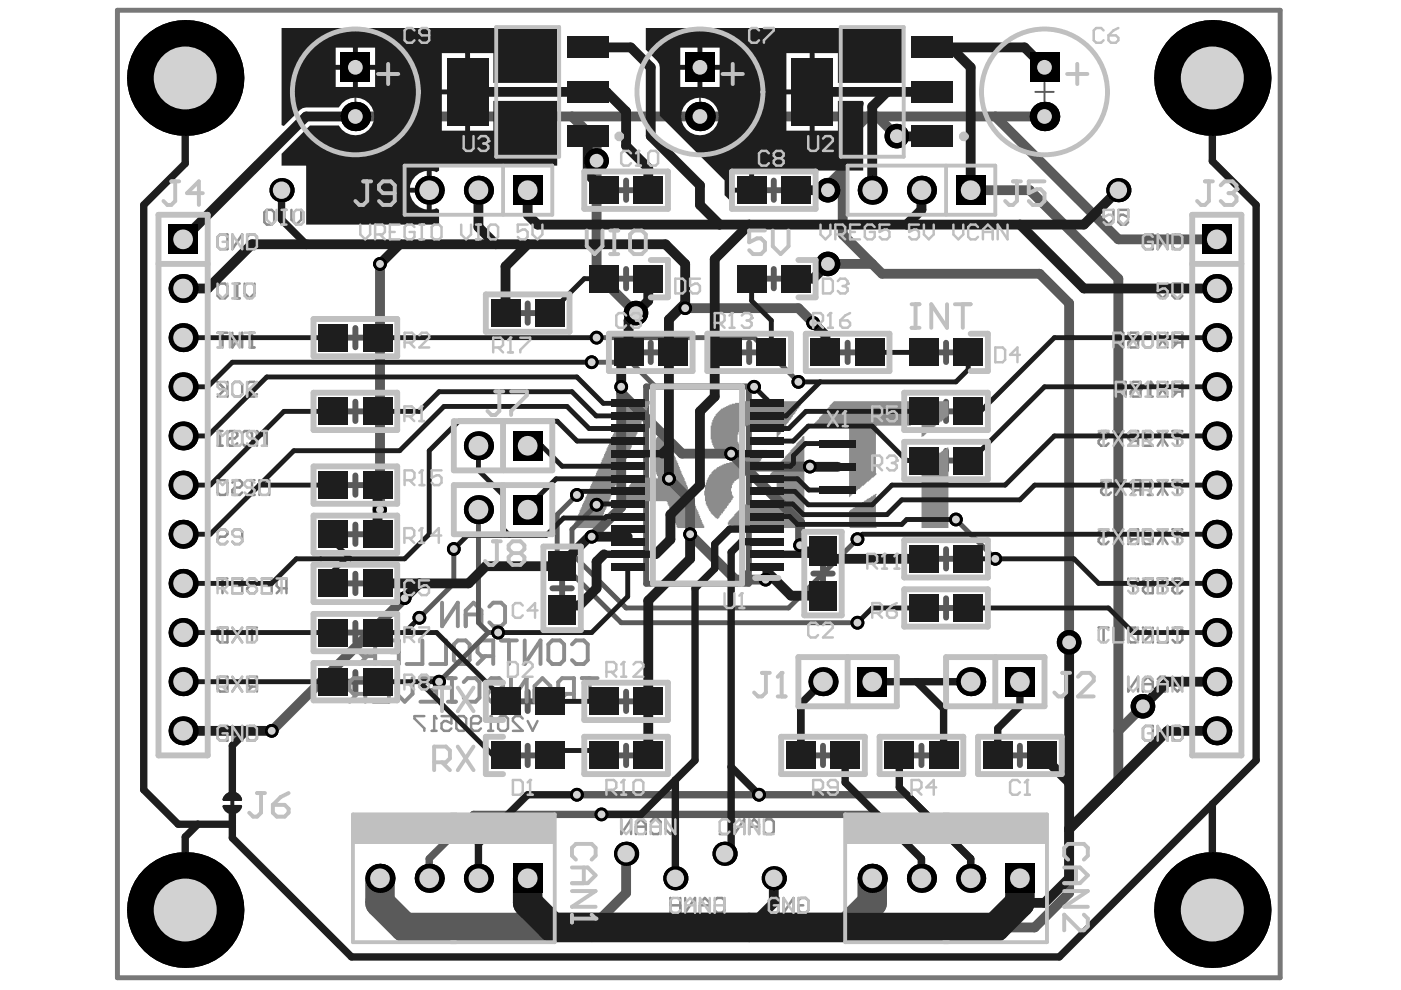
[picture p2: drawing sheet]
<svg xmlns="http://www.w3.org/2000/svg" width="297mm" height="210mm" viewBox="0 0 297 210" stroke-linecap="round" stroke-linejoin="round" font-family="sans-serif">
<g fill="none" stroke="#5a5a5a" stroke-width="1.2">
<path d="M132.7 38.3v4.1M164.1 38.3v4.1M130.7 59.1h4.1M130.7 40.3h4.1M132.7 57v4.1M162 59.1h4.1M162 40.3h4.1M164.1 57v4.1M73.3 71.6h4.1M75.3 69.5v4.1M109.8 66.4h4.1M111.9 64.3v4.1"/>
<path d="M135.9 74.7h4.1M138 72.7v4.1M156.8 74.7h4.1M158.8 72.7v4.1M177.7 74.7h4.1M179.7 72.7v4.1M198.5 74.7h4.1M200.6 72.7v4.1M73.3 87.2h4.1M75.3 85.2v4.1M137 81.9h21.8v41.9h-21.8zM198.5 87.2h4.1"/>
<path d="M198.5 97.6h4.1M200.6 85.2v4.1M200.6 95.6v4.1M73.3 113.3h4.1M73.3 102.9h4.1M75.3 100.8v4.1M75.3 111.2v4.1M174.5 119.6v4.1M198.5 118.5h4.1M200.6 116.4v4.1M73.3 134.1h4.1M73.3 123.7h4.1"/>
<path d="M75.3 121.6v4.1M75.3 132.1v4.1M117.1 124.7h4.1M119.2 122.7v4.1M158.8 121.1l-2.7 2.7M172.4 121.6h4.1M198.5 128.9h4.1M200.6 126.9v4.1M73.3 144.5h4.1M75.3 142.5v4.1M109.8 148.7h4.1M111.9 146.7v4.1"/>
<path d="M111.9 158.1v4.1M130.7 148.7h4.1M132.7 146.7v4.1M132.7 158.1v4.1M174.5 158.1v4.1M195.4 158.1v4.1M216.2 158.1v4.1M109.8 160.2h4.1M130.7 160.2h4.1M172.4 160.2h4.1M193.3 160.2h4.1M214.2 160.2h4.1"/>
</g>
<path d="M73.4 19.5h3.9M75.3 17.5v3.9M146.5 19.5h3.9M148.4 17.5v3.9M219.5 19.5h3.9M221.5 17.5v3.9" fill="none" stroke="#5a5a5a" stroke-width=".41"/>
<path d="M24.9 2.2h246.5v205.1h-246.5z" fill="none" stroke="#787878" stroke-width="1"/>
<g fill="#d2d2d2">
<circle cx="175.5" cy="40.3" r="1.46"/>
<circle cx="88.9" cy="131" r=".83"/>
<circle cx="172.4" cy="68.5" r=".83"/>
<circle cx="96.2" cy="116.4" r=".83"/>
<circle cx="105.6" cy="134.1" r=".83"/>
<circle cx="93.1" cy="144.5" r=".83"/>
<circle cx="126.5" cy="71.6" r=".83"/>
<circle cx="181.8" cy="132" r=".83"/>
<circle cx="171.7" cy="98.9" r=".83"/>
<circle cx="211" cy="118.5" r=".83"/>
<circle cx="202.7" cy="110.1" r=".83"/>
<circle cx="80.6" cy="56" r=".83"/>
<circle cx="80.6" cy="108.1" r=".83"/>
<circle cx="181.8" cy="114.3" r=".83"/>
<circle cx="146.3" cy="113.3" r=".83"/>
<circle cx="122.3" cy="104.9" r=".83"/>
<circle cx="126.5" cy="107" r=".83"/>
<circle cx="145.3" cy="65.3" r=".83"/>
<circle cx="175.5" cy="56" r="1.46"/>
<circle cx="134.8" cy="66.4" r="1.46"/>
<circle cx="190.1" cy="28.9" r="1.46"/>
<circle cx="126.5" cy="34.1" r="1.46"/>
<circle cx="131.7" cy="82" r=".83"/>
<circle cx="125.4" cy="113.8" r=".83"/>
<circle cx="141.8" cy="101.5" r=".83"/>
<circle cx="155" cy="96.2" r=".83"/>
<circle cx="162.3" cy="122.9" r=".83"/>
<circle cx="169.6" cy="115.6" r=".83"/>
<circle cx="169.3" cy="81" r=".83"/>
<circle cx="159.9" cy="82" r=".83"/>
<circle cx="125.4" cy="76.8" r=".83"/>
<circle cx="242.3" cy="149.7" r="1.46"/>
<circle cx="226.7" cy="136.2" r="1.46"/>
<circle cx="85.8" cy="126.8" r=".83"/>
<circle cx="57.6" cy="155" r=".83"/>
<circle cx="160.9" cy="168.5" r=".83"/>
<circle cx="122.3" cy="168.5" r=".83"/>
<circle cx="127.5" cy="172.7" r=".83"/>
</g>
<g fill="#8c8c8c">
<path d="M180 108.3h.2l.2-.3h.3l.2-.4 .7-.1 .2-.4h.3l.2-.3h.3l.2-.4h.3l.2-.3h.3l.2-.4 .7-.1 .2-.4h.3l.2-.3 .7-.2v.2h-.2v6.9h.2v.2h-5.7v-.2h-.2z"/>
<path d="M195.4 85.1h5.7v2.2a.77 .77 0 0 1-.4 1v.2h-.3l-.2 .4-.3 .1-.2 .4h-.3l-.6 .7h-.3v.1l-.4 .2-.3 .5h-.3l-.2 .4-.5 .3v.2h-.4l-.5 .7h-.3v.2h-.2z"/>
<path d="M132.9 85.2h.2v-.1h4.8v.1h-.2v.6h-.1v.3h-.2v.3h-.2v.6h-.1v.3h-.2v.5h-.2v.4h-.2v.5h-.1v.3h-.2v.4h-.2v.5h-.2v.3h-.1v.6h-.2v.3h-.2v.3h-.1v.6h-.2v.3h-.2v.5h-.2v.4h-.1v.5h-.2v.3h-.2v.4h-.2v.5h-.1v.3h-.2v.6h-.2v.3h-.1v.3h-.2v.6h-.2v.3h-.2l-.1 .9h-.2v.5h-.2l-.1 .7h-.2v.5h-.2v.3h-.2v.6h-.1l-.2 .6h-.2v.6h-.2v.3h-.1v.5h-.2v.4h-.2v.3h-.1v.5h-.2v.4h-.2v.5h-.2v.3h-.1v.5h-.2l-.2 .7h-.2v.6h-.1v.3h-.2v.5h-.2v.4h-.1v.3h-.2v.5h-.2v.4h-.2v.5h-.1v.3h-.2v.5h-.2v.4h-.2v.3h-.1v.6h-5.5v-.2h.1v-.4h.2l.2-.8h.1l.2-.7h.2v-.5h.2l.1-.7h.2v-.5h.2l.1-.7h.2v-.5h.2l.2-.7h.1v-.4h.2v-.5h.2l.2-.7h.1v-.5h.2v-.3h.2v-.4h.1v-.5h.2v-.4h.2v-.3h.2v-.3h.1v-.6h.2v-.3h.2v-.3h.2v-.6h.1v-.3h.2v-.4h.2v-.5h.1v-.3h.2l.2-.7h.2v-.5h.1l.2-.7h.2v-.5h.2v-.4h.1v-.3h.2v-.5h.2l.1-.7h.2v-.4h.2v-.5h.2v-.3h.1v-.4h.2v-.5h.2v-.3h.2v-.4h.1v-.5h.2v-.3h.2l.1-.7h.2v-.5h.2v-.4h.2v-.3h.1v-.6h.2v-.3h.2v-.3h.2v-.6h.1v-.3h.2v-.4h.2v-.5h.1v-.3h.2z"/>
<path d="M170.2 92.5h.3v19.5h-13.1v-.2h-1v-.2h-.9v-.2l-1.2-.1 .2-.9h.2l.1-.3h.2l.3-.6 .4-.1v-.4h.2l.5-.7 .5-.3v-.4h.2l.5-.6h.9v.1h6.2v-6.3h-1.4v-.4l.7-.5v-.4l.3-.1 .2-.4 .7-.5v-.3l.3-.2v-.2l.5-.3 .2-.4h.2v-.3h.2l.3-.5 .7-.5v-.4h.2l.5-.7 .5-.3v-.4h.2l.3-.5 .5-.3v-.2h.2v-.3h.2z"/>
<path d="M151.9 87.7l.3-.2 .4-.5h.2l.1-.4 .7-.2v-.1l.7-.2v-.2h.4v-.1l1.2-.2v-.2h.8v-.2h1.2v-.1h12.5l-.4 .5h-.2v.3l-.3 .2v.3l-.5 .4v.3l-.4 .2v.4l-.5 .3v.3l-.3 .2v.4l-.4 .1v.2h-.1v.4l-.6 .3v.3l-.3 .2v.4l-.5 .3v.3l-.4 .2v.4l-.5 .3v.4h-.3v-2.8h-5.2v.2h-.9v.1l-.8 .2-.2 .4h-.4v.1l-.5 .4-.1 .8h-.2v1.6h.2l.1 .7 .4 .1v.4h.3l.2 .3 .7 .2v.2h.3v.2h.9v.1h2.9v.2h-.1v.3l-.4 .2v.4l-.5 .3v.4l-.5 .3v.3l-.4 .2v.4l-.5 .3v.3l-.3 .2v.4l-.6 .3v.4h-.3v.1h-1v.2h-.6v.2h-.3v.1h-.3v.2h-.4l-.2 .4h-.3v.3l-.4 .2v.3h-.1v.7h-.2l.2 1.4h.1v.3h.2v.4h-.2v.3l-.3 .2v.3l-.5 .4v.3l-.4 .2v.3l-.5 .4v.3l-.3 .2v.4h-.4v.3l-.3 .2v.3h-.2l-.2 .4h-.1v-.2h-.4v-.2h-.1l-.4-.5-.5-.3v-.4l-.4-.2v-.3h-.1v-.4h-.2l-.2-.6h-.1v-.7h-.2v-1.2h-.2l.2-2.3h.2v-.5h.1v-.5h.2v-.4h.2v-.3h.1v-.3l.6-.4v-.3l.3-.2 .2-.4h.3l.4-.5 .7-.1v-.2h.3v-.2h.3v-.2l1.3-.1v-.2h.6v-.2h-.1v-.1h-.5v-.2h-.4v-.2h-.3v-.2h-.4v-.1h-.3l-.4-.6h-.3v-.1l-.7-.5v-.4l-.5-.3-.2-.7h-.2l-.1-1.2h-.2v-3h.2l.1-1.2h.2v-.3h.2v-.4h.2v-.1h.1v-.4h.2z"/>
<path d="M195.4 98.3h.3l.2-.3h.3l.2-.3 .7-.2 .2-.4h.3v-.1h.2v-.2h.3l.2-.4h.4l.1-.3 .7-.2v-.1h.2v-.2h.3l.2-.4h.4l.1-.3h.4v17.1h-5.7z"/>
<path d="M176.1 85.8h.1l.5-.7h16.4v5.1h-7.2v.2h-.2v10h.2v.2l-.7 .5v.2h-.3l-.6 .7h-.1v.1h-.4v.2l-.7 .5v.2h-.3l-.5 .7h-.4l-.5 .7h-.2v.1h-.3l-.4 .6-.3 .1v.2h-.2v-15.2h-7.6v-.3l.4-.2 .3-.5h.2v-.2l.3-.1v-.4h.2l.2-.3 .7-.5v-.2h.1v-.4l.4-.1 .3-.6h.2v-.1h.2v-.4h.2z"/>
<path d="M140.3 90.8h.4v.5h.2v.3h.1v.4h.2v.5h.2v.3h.1v.5h.2l.2 .7h.2v.5h.1v.4h.2v.5h.2l.1 .7h.2v.5h.2v.4h.2v.5h.1v.3h.2v.4h.2v.5h.2v.3h.1l.2 .9h.2v.5h.1l.2 .7h.2v.3h.2v.6h.1v.3h.2v.5h.2v.4h.2v.5h.1v.3h.2v.4h.2v.5h.1v.3h.2v.5h.2v.4h.2v.3h.1v.6h.2v.3h.2v.5h.2v.4h.1v.3h.2v.5h.2v.4h.1v.5h.2v.3h.2v.5h.2l.1 .7h.2v.6h-5.7v-.2h-.2l-.1-.9h-.2v-.5h-.2v-.3h-.2v-.6h-.1v-.3h-.2l-.2-1h-.1v-.4h-.2v-.5h-.2v-.3h-.2v-.6h-.1v-.1h-9.9l.2-.4h.2v-.3h.2v-.4l.3-.1v-.4h.2v-.3h.1v-.4h.2v-.3l.4-.2 .1-.7 .4-.2v-.3h.1v-.3h.2v-.4l.4-.2v-.1h4.6v.1h.4v-.5h-.2v-.3h-.2v-.5h-.1v-.6h-.2v-.3h-.2v-.5h-.2v-.4h-.1v-.5h-.2v-.3h-.2l-.2-1.1h-.1v-.3h-.2v-.2h.2v-.3h.1v-.4l.4-.1v-.4h.2l.1-.7 .4-.1v-.4h.2v-.3h.1v-.4l.4-.1v-.4h.1l.2-.7 .4-.2z"/>
</g>
<g fill="none" stroke="#8c8c8c" stroke-width=".52">
<path d="M46.7 49.7h1.5v3.1h-1.5l-.6-.5v-2.1zM49.3 49.7v3.1l2-3.1v3.1M52.4 50.2l.5-.5h1.1l.5 .5v2.1l-.5 .5h-1.1l-.5-.5v-1h1M56 45l.6-.5h1l.5 .5v2.1l-.5 .5h-1l-.6-.5zM59.7 44.5h1M59.7 47.6h1M60.2 44.5v3.1M61.8 44.5v2.1l1 1 1.1-1v-2.1M234 44.5v2.1l1 1 1.1-1v-2.1M237.1 44.5h2.1v1.6l-1-.6h-.6l-.5 .6v1l.5 .5h1.1l.5-.5M46.1 70.5h2.1M46.7 60.1h1l.5 .5v2.1l-.5 .6h-1l-.6-.6v-2.1z"/>
<path d="M47.2 70.5v3.2M49.3 70.5v3.2l2-3.2v3.2M49.8 60.1h1M49.8 63.3h1M50.3 60.1v3.2M51.9 60.1v2.1l1 1.1 1.1-1.1v-2.1M52.9 70.5h1.1M52.9 73.7h1.1M53.4 70.5v3.2M245.5 60.1v2.1l1 1.1 1-1.1v-2.1M248.6 60.1h2.1v1.6l-1.1-.5h-.5l-.5 .5v1l.5 .6h1.1l.5-.6M46.1 91.4h1.1"/>
<path d="M46.1 94.5h1.1M46.1 81l2.1 2.1M46.7 91.4v3.1M47.7 82.5l-1.6 1.6M48.2 81v3.1M48.2 91.9l.5-.5h1.1l.5 .5v.5l-.5 .6h-1.1l-.5 .5v.5l.5 .5h1.1l.5-.5M49.3 81.5l.5-.5h1l.5 .5v2.1l-.5 .5h-1l-.5-.5M51.3 91.9l.6-.5h1l.5 .5v2.1l-.5 .5h-1l-.6-.5zM52.4 81.5l.5-.5h1.1l.5 .5v.5l-.5 .5h-1.1l-.5 .6v.5l.5 .5h1.1l.5-.5M54.5 94.5v-3.1l1 1 1.1-1v3.1M46.1 112.8l.6-.6h1l.5 .6v.5l-.5 .5h-1l-.6 .5v.5l.6 .6h1l.5-.6M46.7 101.8h1l.5 .5v2.1l-.5 .5h-1l-.6-.5v-2.1z"/>
<path d="M49.3 112.8l.5-.6h1l.5 .6v2l-.5 .6h-1l-.5-.6M49.3 102.3l.5-.5h1l.5 .5v.6l-.5 .5h-1l-.5 .5v.5l.5 .5h1l.5-.5M52.9 101.8h1.1M52.9 104.9h1.1M53.4 101.8v3.1M55 104.9v-3.1l1 1.1 1.1-1.1v3.1M46.1 122.7h2.1M46.7 133.1h1.5v3.1h-1.5l-.6-.5v-2.1zM47.2 122.7v3.1M49.3 133.1l2 3.1M49.3 122.7h2v3.1h-2M50.3 124.2h1"/>
<path d="M51.3 133.1l-2 3.1M52.4 133.1h2.1M52.4 123.2l.5-.5h1.1l.5 .5v.5l-.5 .5h-1.1l-.5 .5v.6l.5 .5h1.1l.5-.5M53.4 133.1v3.1M55.5 122.7h2.1v3.1h-2.1M56.6 124.2h1M59.7 124.7l-1 1.1M60.7 124.7h-1.5l-.5-.5v-1l.5-.5h1.5v3.1M232.9 133.1h2.1M234 133.1v3.1M236.1 133.1v2.6l.5 .5h1l.6-.5v-2.6M239.7 133.1h1.1l.5 .5v2.1l-.5 .5h-1.1l-.5-.5v-2.1z"/>
<path d="M242.3 133.1l2.1 2.1M243.9 134.6l-1.6 1.6M244.4 122.7v3.1h-1.5l-.6-.5v-.6l.6-.5h1.5M244.4 133.1v3.1M245.5 122.7h2M246.5 122.7v3.1M247.5 133.1v3.1h-2M248.6 133.6l.5-.5h1.1l.5 .5v2.1l-.5 .5h-1.1l-.5-.5M248.6 123.2l.5-.5h1.1l.5 .5v.5l-.5 .5h-1.1l-.5 .5v.6l.5 .5h1.1l.5-.5M46.7 143.5h1.5v3.1h-1.5l-.6-.5v-2.1zM46.7 153.9h1.5v3.1h-1.5l-.6-.5v-2.1zM49.3 153.9v3.1l2-3.1v3.1"/>
<path d="M49.3 143.5l2 3.1M51.3 143.5l-2 3.1M52.4 154.4l.5-.5h1.1l.5 .5v2.1l-.5 .5h-1.1l-.5-.5v-1h1M53.4 145.6l-1 1M54.5 145.6h-1.6l-.5-.5v-1.1l.5-.5h1.6v3.1M131.7 173.7v3.1l2.1-3.1v3.1M134.8 176.8v-2l1.1-1.1 1 1.1v2M134.8 175.3h2.1M138 174.2l.5-.5h1l.6 .5v2.1l-.6 .5h-1l-.5-.5M141.1 173.7v2.1l1 1 1.1-1v-2.1M154.7 173.7v3.1h-2.1M155.7 173.7v3.1l2.1-3.1v3.1"/>
<path d="M158.8 175.3h2.1M158.8 176.8v-2l1.1-1.1 1 1.1v2M162 174.2l.5-.5h1l.6 .5v2.1l-.6 .5h-1l-.5-.5M142.1 192h2.1M142.1 190.4v3.1M144.2 190.4v3.1M145.3 190.4v3.1l2.1-3.1v3.1M148.4 192h2.1M148.4 193.5v-2.1l1-1 1.1 1v2.1M151.5 190.9l.6-.5h1l.5 .5v2.1l-.5 .5h-1l-.6-.5M163.5 190.4h1.6v3.1h-1.6l-.5-.5v-2.1zM166.1 190.4v3.1l2.1-3.1v3.1"/>
<path d="M169.3 190.9l.5-.5h1l.6 .5v2.1l-.6 .5h-1l-.5-.5v-1h1"/>
</g>
<circle cx="244.4" cy="124.2" r=".26" fill="#8c8c8c"/>
<g fill="none" stroke="#8c8c8c" stroke-width=".52">
<path d="M232.9 91.9l.6-.5h1l.5 .5v.5l-.5 .6h-1l-.6 .5v.5l.6 .5h1l.5-.5M236.1 91.4h2.1M237.1 91.4v3.1M240.2 93.5l-1 1M241.3 93.5h-1.6l-.5-.5v-1.1l.5-.5h1.6v3.1M243.4 84.1h1M243.9 81v3.1M244.4 91.9l-.5-.5h-1l-.6 .5v.5l2.1 2.1h-2.1M245.5 91.4l2 3.1M245.5 81l2 3.1M247.5 91.4l-2 3.1M247.5 81l-2 3.1"/>
<path d="M248.6 91.4h2.1M249.6 91.4v3.1M249.6 83.1l-1 1M250.7 83.1h-1.6l-.5-.6v-1l.5-.5h1.6v3.1M239.2 122.7v.5l1 1M240.2 124.2v1.6M241.3 122.7v.5l-1.1 1M244.4 122.7h-1.5l-.6 .5v.5l.6 .5h1.5"/>
</g>
<circle cx="243.9" cy="81" r=".26" fill="#8c8c8c"/>
<path d="M241.8 81v3.1h-1.6l-.5-.5v-.5l.5-.6h1.6M243.9 81l.5 .5" fill="none" stroke="#8c8c8c" stroke-width=".52"/>
<circle cx="241.8" cy="82.5" r=".26" fill="#8c8c8c"/>
<path d="M242.9 49.7h1.5v3.1h-1.5l-.6-.5v-2.1zM245.5 49.7v3.1l2-3.1v3.1M248.6 50.2l.5-.5h1.1l.5 .5v2.1l-.5 .5h-1.1l-.5-.5v-1h1M236.6 81h2.1v3.1M237.6 82.5h1.1M241.8 81h-1.6l-.5 .5v.5l.5 .5h1.6M103.5 155h1.1M104.1 151.8v3.2M106.1 151.8h1.1l.5 .6v2l-.5 .6h-1.1l-.5-.6v-2zM110.8 152.4l-.5-.6h-1l-.6 .6v.5l2.1 2.1h-2.1M111.9 152.9l1 2.1 1.1-2.1" fill="none" stroke="#8c8c8c" stroke-width=".52"/>
<circle cx="104.1" cy="151.8" r=".26" fill="#8c8c8c"/>
<path d="M91.5 155h1.1M92.1 151.8v3.2M93.6 151.8h2.1v1.6l-1-.5h-.6l-.5 .5v1l.5 .6h1.1l.5-.6M96.7 152.4l.6-.6h1l.5 .6v2l-.5 .6h-1l-.6-.6zM99.9 153.4h1.5l.6-.5v-.5l-.6-.6h-1l-.5 .6v2l.5 .6h1l.6-.6M104.1 151.8l.5 .6" fill="none" stroke="#8c8c8c" stroke-width=".52"/>
<circle cx="92.1" cy="151.8" r=".26" fill="#8c8c8c"/>
<g fill="none" stroke="#8c8c8c" stroke-width=".52">
<path d="M232.9 112.8l.6-.6h1l.5 .6v.5l-.5 .5h-1l-.6 .5v.5l.6 .6h1l.5-.6M236.1 112.2h2.1M237.1 112.2v3.2M240.2 114.3l-1 1.1M241.3 114.3h-1.6l-.5-.5v-1l.5-.6h1.6v3.2M242.9 112.2h1l.5 .6v2l-.5 .6h-1l-.6-.6v-2zM243.4 104.9h1M243.9 101.8v3.1M245.5 112.2l2 3.2M245.5 101.8l2 3.1M247.5 112.2l-2 3.2M247.5 101.8l-2 3.1"/>
<path d="M248.6 112.2h2.1M248.6 101.8h2.1M249.6 101.8v3.1M249.6 112.2v3.2M90 151.8h-2.1v.6l2.1 2v.6M92.1 151.8l.5 .6M239.2 143.5v3.1l2.1-3.1v3.1M242.3 146.6v-2.1l1.1-1 1 1v2.1M242.3 145.1h2.1M242.9 153.9h1.5v3.1h-1.5l-.6-.5v-2.1zM245.5 144l.5-.5h1l.5 .5v2.1l-.5 .5h-1l-.5-.5M245.5 153.9v3.1l2-3.1v3.1"/>
<path d="M248.6 143.5v2.1l1 1 1.1-1v-2.1M248.6 154.4l.5-.5h1.1l.5 .5v2.1l-.5 .5h-1.1l-.5-.5v-1h1"/>
</g>
<circle cx="243.9" cy="101.8" r=".26" fill="#8c8c8c"/>
<path d="M241.3 70.5v3.2h-1.6l-.5-.5v-.6l.5-.5h1.6M242.9 70.5h1l.5 .6v2.1l-.5 .5h-1l-.6-.5v-2.1zM245.5 70.5l2 3.2M247.5 70.5l-2 3.2M249.6 72.6l-1 1.1M250.7 72.6h-1.6l-.5-.5v-1l.5-.6h1.6v3.2M233.5 102.3l.5-.5h1l.6 .5v.6l-.6 .5h-1l-.5 .5v.5l.5 .5h1l.6-.5M236.6 101.8h2.1M237.6 101.8v3.1M240.8 103.9l-1.1 1M241.8 103.9h-1.6l-.5-.5v-1.1l.5-.5h1.6v3.1M243.9 101.8l.5 .5" fill="none" stroke="#8c8c8c" stroke-width=".52"/>
<circle cx="241.3" cy="72.1" r=".26" fill="#8c8c8c"/>
<path d="M236.1 70.5h2.1v3.2M237.1 72.1h1.1M241.3 70.5h-1.6l-.5 .6v.5l.5 .5h1.6" fill="none" stroke="#8c8c8c" stroke-width=".52"/>
<g fill="none" stroke="#8c8c8c" stroke-width=".83">
<path d="M77.9 139.1l-1.7 1.7M79.5 139.1h-2.5l-.8-.8v-1.7l.8-.8h2.5v5M81.2 135.8h3.3v5h-3.3M82.9 138.3h1.6M89.6 135.8v5h-3.4M93.7 127.8v5l3.4-5v5M94.6 135.8v5h-3.4M96.2 136.6l.9-.8h1.6l.9 .8v3.4l-.9 .8h-1.6l-.9-.8zM98.7 132.8v-3.4l1.7-1.6 1.7 1.6v3.4M98.7 130.3h3.4M102.9 139.1l-1.7 1.7M103.7 128.6l.9-.8h1.6l.9 .8v3.3l-.9 .9h-1.6l-.9-.9"/>
<path d="M104.6 139.1h-2.5l-.9-.8v-1.7l.9-.8h2.5v5M106.2 135.8h3.4M107.9 135.8v5M111.3 135.8v5l3.3-5v5M116.3 136.6l.8-.8h1.7l.8 .8v3.4l-.8 .8h-1.7l-.8-.8zM121.3 136.6l.8-.8h1.7l.8 .8v3.4l-.8 .8h-1.7l-.8-.8M75.8 147.1l-1.7 1.7M77.5 147.1h-2.6l-.8-.8v-1.7l.8-.8h2.6v5M79.1 143.8h3.4v5h-3.4M80.8 146.3h1.7M84.1 143.8v3.3l1.7 1.7 1.7-1.7v-3.3M89.1 143.8h3.4v5h-3.4"/>
<path d="M90.8 146.3h1.7M95 143.8h1.6M95 148.8h1.6M95.8 143.8v5M98.3 144.6l.9-.8h1.6l.9 .8v3.4l-.9 .8h-1.6l-.9-.8M103.3 144.6l.9-.8h1.6l.9 .8v.9l-.9 .8h-1.6l-.9 .8v.9l.9 .8h1.6l.9-.8M108.3 143.8v5l3.4-5v5M113.3 148.8v-3.3l1.7-1.7 1.7 1.7v3.3M113.3 146.3h3.4M120 147.1l-1.7 1.7M121.7 147.1h-2.5l-.9-.8v-1.7l.9-.8h2.5v5M123.4 143.8h3.3"/>
<path d="M125 143.8v5"/>
</g>
<path d="M125.4 76.8h8.4l5.2 5.2h20.9M126.5 71.6h33.4l9.4 9.4M96.2 116.4v7.3l-7.3 7.3M101.4 108.1v23.9l2.1 2.1M122.3 104.9l-4.2 4.2v9.4l13.6 13.5h50.1M126.5 107l-5.2 5.2v5.2l11.4 11.5h34.5l14.6-14.6M202.7 110.1l8.3 8.4M103.5 134.1h2.1M103.5 134.1l-10.4 10.4" fill="none" stroke="#5a5a5a" stroke-width="1"/>
<g fill="none" stroke="#5a5a5a" stroke-width="2.1">
<path d="M75.3 24.7h146.2M121.3 24.7l5.2 5.2v28.1l8.3 8.4M178.7 36.2l-3.2 3.1v1M183.9 24.7l-5.2 5.2v19.8l8.3 8.3h33.4l6.3 6.3v71.9M186 24.7l4.1 4.2M211 24.7l26.1 26h20.9M80.6 56v52.1M175.5 56h9.4M205.8 40.3h12.5l18.8 18.8v106.3l-10.4 10.4v13.5l-7.3 7.3h-39.7M145.3 65.3h24l3.1 3.2M131.7 83.3l12.9 12.9h10.4l14.6 14.6v4.8M131.7 82v25.5l-6.3 6.3"/>
<path d="M157.8 98.9h13.9M141.8 101.5l4.5 4.5v7.3l9.7 9.6h6.3M85.8 126.8l-28.2 28.2M242.3 149.7l-5.2 5.3M132.7 181v8.3l-7.3 7.3"/>
</g>
<path d="M122.3 168.5h69.9l13.6 13.6v4.1M91 186.2v-4.1l9.4-9.4h85.6l9.4 9.4v4.1" fill="none" stroke="#5a5a5a" stroke-width="1.6"/>
<path d="M80.6 186.2v5.2l5.2 5.2h93.9l5.2-5.2v-5.2" fill="none" stroke="#5a5a5a" stroke-width="6.2"/>
<circle cx="175.5" cy="40.3" r="2.61" fill="#000"/>
<circle cx="175.5" cy="40.3" r="1.46" fill="#d2d2d2"/>
<circle cx="88.9" cy="131" r="1.46" fill="#000"/>
<circle cx="88.9" cy="131" r=".83" fill="#d2d2d2"/>
<circle cx="172.4" cy="68.5" r="1.46" fill="#000"/>
<circle cx="172.4" cy="68.5" r=".83" fill="#d2d2d2"/>
<circle cx="96.2" cy="116.4" r="1.46" fill="#000"/>
<circle cx="96.2" cy="116.4" r=".83" fill="#d2d2d2"/>
<circle cx="105.6" cy="134.1" r="1.46" fill="#000"/>
<circle cx="105.6" cy="134.1" r=".83" fill="#d2d2d2"/>
<circle cx="93.1" cy="144.5" r="1.46" fill="#000"/>
<circle cx="93.1" cy="144.5" r=".83" fill="#d2d2d2"/>
<circle cx="126.5" cy="71.6" r="1.46" fill="#000"/>
<circle cx="126.5" cy="71.6" r=".83" fill="#d2d2d2"/>
<circle cx="181.8" cy="132" r="1.46" fill="#000"/>
<circle cx="181.8" cy="132" r=".83" fill="#d2d2d2"/>
<circle cx="171.7" cy="98.9" r="1.46" fill="#000"/>
<circle cx="171.7" cy="98.9" r=".83" fill="#d2d2d2"/>
<circle cx="211" cy="118.5" r="1.46" fill="#000"/>
<circle cx="211" cy="118.5" r=".83" fill="#d2d2d2"/>
<circle cx="202.7" cy="110.1" r="1.46" fill="#000"/>
<circle cx="202.7" cy="110.1" r=".83" fill="#d2d2d2"/>
<circle cx="80.6" cy="56" r="1.46" fill="#000"/>
<circle cx="80.6" cy="56" r=".83" fill="#d2d2d2"/>
<circle cx="80.6" cy="108.1" r="1.46" fill="#000"/>
<circle cx="80.6" cy="108.1" r=".83" fill="#d2d2d2"/>
<circle cx="181.8" cy="114.3" r="1.46" fill="#000"/>
<circle cx="181.8" cy="114.3" r=".83" fill="#d2d2d2"/>
<circle cx="146.3" cy="113.3" r="1.46" fill="#000"/>
<circle cx="146.3" cy="113.3" r=".83" fill="#d2d2d2"/>
<circle cx="122.3" cy="104.9" r="1.46" fill="#000"/>
<circle cx="122.3" cy="104.9" r=".83" fill="#d2d2d2"/>
<circle cx="126.5" cy="107" r="1.46" fill="#000"/>
<circle cx="126.5" cy="107" r=".83" fill="#d2d2d2"/>
<circle cx="145.3" cy="65.3" r="1.46" fill="#000"/>
<circle cx="145.3" cy="65.3" r=".83" fill="#d2d2d2"/>
<circle cx="175.5" cy="56" r="2.61" fill="#000"/>
<circle cx="175.5" cy="56" r="1.46" fill="#d2d2d2"/>
<circle cx="134.8" cy="66.4" r="2.61" fill="#000"/>
<circle cx="134.8" cy="66.4" r="1.46" fill="#d2d2d2"/>
<circle cx="190.1" cy="28.9" r="2.61" fill="#000"/>
<circle cx="190.1" cy="28.9" r="1.46" fill="#d2d2d2"/>
<circle cx="126.5" cy="34.1" r="2.61" fill="#000"/>
<circle cx="126.5" cy="34.1" r="1.46" fill="#d2d2d2"/>
<circle cx="131.7" cy="82" r="1.46" fill="#000"/>
<circle cx="131.7" cy="82" r=".83" fill="#d2d2d2"/>
<circle cx="125.4" cy="113.8" r="1.46" fill="#000"/>
<circle cx="125.4" cy="113.8" r=".83" fill="#d2d2d2"/>
<circle cx="141.8" cy="101.5" r="1.46" fill="#000"/>
<circle cx="141.8" cy="101.5" r=".83" fill="#d2d2d2"/>
<circle cx="155" cy="96.2" r="1.46" fill="#000"/>
<circle cx="155" cy="96.2" r=".83" fill="#d2d2d2"/>
<circle cx="162.3" cy="122.9" r="1.46" fill="#000"/>
<circle cx="162.3" cy="122.9" r=".83" fill="#d2d2d2"/>
<circle cx="169.6" cy="115.6" r="1.46" fill="#000"/>
<circle cx="169.6" cy="115.6" r=".83" fill="#d2d2d2"/>
<circle cx="169.3" cy="81" r="1.46" fill="#000"/>
<circle cx="169.3" cy="81" r=".83" fill="#d2d2d2"/>
<circle cx="159.9" cy="82" r="1.46" fill="#000"/>
<circle cx="159.9" cy="82" r=".83" fill="#d2d2d2"/>
<circle cx="125.4" cy="76.8" r="1.46" fill="#000"/>
<circle cx="125.4" cy="76.8" r=".83" fill="#d2d2d2"/>
<circle cx="242.3" cy="149.7" r="2.61" fill="#000"/>
<circle cx="242.3" cy="149.7" r="1.46" fill="#d2d2d2"/>
<circle cx="226.7" cy="136.2" r="2.61" fill="#000"/>
<circle cx="226.7" cy="136.2" r="1.46" fill="#d2d2d2"/>
<circle cx="85.8" cy="126.8" r="1.46" fill="#000"/>
<circle cx="85.8" cy="126.8" r=".83" fill="#d2d2d2"/>
<circle cx="57.6" cy="155" r="1.46" fill="#000"/>
<circle cx="57.6" cy="155" r=".83" fill="#d2d2d2"/>
<circle cx="160.9" cy="168.5" r="1.46" fill="#000"/>
<circle cx="160.9" cy="168.5" r=".83" fill="#d2d2d2"/>
<circle cx="122.3" cy="168.5" r="1.46" fill="#000"/>
<circle cx="122.3" cy="168.5" r=".83" fill="#d2d2d2"/>
<circle cx="127.5" cy="172.7" r="1.46" fill="#000"/>
<circle cx="127.5" cy="172.7" r=".83" fill="#d2d2d2"/>
<path d="M108.8 105h6.2v6.1h-6.2z" fill-rule="evenodd" fill="#000"/>
<circle cx="111.9" cy="108.1" r="2.09" fill="#d2d2d2"/>
<circle cx="237.1" cy="40.3" r="2.56" fill="#000"/>
<circle cx="237.1" cy="40.3" r="1.85" fill="#d2d2d2"/>
<path d="M108.8 183.1h6.2v6.2h-6.2z" fill-rule="evenodd" fill="#000"/>
<circle cx="111.9" cy="186.2" r="2.09" fill="#d2d2d2"/>
<path d="M108.8 91.4h6.2v6.2h-6.2z" fill-rule="evenodd" fill="#000"/>
<circle cx="111.9" cy="94.5" r="2.09" fill="#d2d2d2"/>
<circle cx="153.6" cy="181" r="2.56" fill="#000"/>
<circle cx="153.6" cy="181" r="1.85" fill="#d2d2d2"/>
<circle cx="195.4" cy="186.2" r="3.1" fill="#000"/>
<circle cx="195.4" cy="186.2" r="2.09" fill="#d2d2d2"/>
<path d="M108.8 37.2h6.2v6.2h-6.2z" fill-rule="evenodd" fill="#000"/>
<circle cx="111.9" cy="40.3" r="2.09" fill="#d2d2d2"/>
<circle cx="195.4" cy="40.3" r="3.1" fill="#000"/>
<circle cx="195.4" cy="40.3" r="2.09" fill="#d2d2d2"/>
<circle cx="59.7" cy="40.3" r="2.56" fill="#000"/>
<circle cx="59.7" cy="40.3" r="1.85" fill="#d2d2d2"/>
<circle cx="101.4" cy="108.1" r="3.1" fill="#000"/>
<circle cx="101.4" cy="108.1" r="2.09" fill="#d2d2d2"/>
<circle cx="148.4" cy="24.7" r="3.1" fill="#000"/>
<circle cx="148.4" cy="24.7" r="1.56" fill="#d2d2d2"/>
<circle cx="221.5" cy="24.7" r="3.1" fill="#000"/>
<circle cx="221.5" cy="24.7" r="1.56" fill="#d2d2d2"/>
<circle cx="38.8" cy="155" r="3.1" fill="#000"/>
<circle cx="38.8" cy="155" r="2.09" fill="#d2d2d2"/>
<circle cx="38.8" cy="134.1" r="3.1" fill="#000"/>
<circle cx="38.8" cy="134.1" r="2.09" fill="#d2d2d2"/>
<circle cx="38.8" cy="123.7" r="3.1" fill="#000"/>
<circle cx="38.8" cy="123.7" r="2.09" fill="#d2d2d2"/>
<circle cx="38.8" cy="113.3" r="3.1" fill="#000"/>
<circle cx="38.8" cy="113.3" r="2.09" fill="#d2d2d2"/>
<circle cx="38.8" cy="102.9" r="3.1" fill="#000"/>
<circle cx="38.8" cy="102.9" r="2.09" fill="#d2d2d2"/>
<circle cx="38.8" cy="92.4" r="3.1" fill="#000"/>
<circle cx="38.8" cy="92.4" r="2.09" fill="#d2d2d2"/>
<circle cx="38.8" cy="82" r="3.1" fill="#000"/>
<circle cx="38.8" cy="82" r="2.09" fill="#d2d2d2"/>
<circle cx="38.8" cy="61.2" r="3.1" fill="#000"/>
<circle cx="38.8" cy="61.2" r="2.09" fill="#d2d2d2"/>
<path d="M35.7 47.7h6.2v6.1h-6.2z" fill-rule="evenodd" fill="#000"/>
<circle cx="38.8" cy="50.7" r="2.09" fill="#d2d2d2"/>
<circle cx="91" cy="186.2" r="3.1" fill="#000"/>
<circle cx="91" cy="186.2" r="2.09" fill="#d2d2d2"/>
<circle cx="101.4" cy="186.2" r="3.1" fill="#000"/>
<circle cx="101.4" cy="186.2" r="2.09" fill="#d2d2d2"/>
<circle cx="101.4" cy="94.5" r="3.1" fill="#000"/>
<circle cx="101.4" cy="94.5" r="2.09" fill="#d2d2d2"/>
<circle cx="132.7" cy="181" r="2.56" fill="#000"/>
<circle cx="132.7" cy="181" r="1.85" fill="#d2d2d2"/>
<circle cx="164.1" cy="186.2" r="2.56" fill="#000"/>
<circle cx="164.1" cy="186.2" r="1.85" fill="#d2d2d2"/>
<path d="M145.3 11.1h6.2v6.3h-6.2z" fill-rule="evenodd" fill="#000"/>
<circle cx="148.4" cy="14.3" r="1.56" fill="#d2d2d2"/>
<circle cx="205.8" cy="186.2" r="3.1" fill="#000"/>
<circle cx="205.8" cy="186.2" r="2.09" fill="#d2d2d2"/>
<circle cx="184.9" cy="186.2" r="3.1" fill="#000"/>
<circle cx="184.9" cy="186.2" r="2.09" fill="#d2d2d2"/>
<path d="M213.2 183.1h6.1v6.2h-6.1z" fill-rule="evenodd" fill="#000"/>
<circle cx="216.2" cy="186.2" r="2.09" fill="#d2d2d2"/>
<path d="M218.3 11.1h6.3v6.3h-6.3z" fill-rule="evenodd" fill="#000"/>
<circle cx="221.5" cy="14.3" r="1.56" fill="#d2d2d2"/>
<circle cx="258" cy="155" r="3.1" fill="#000"/>
<circle cx="258" cy="155" r="2.09" fill="#d2d2d2"/>
<circle cx="258" cy="134.1" r="3.1" fill="#000"/>
<circle cx="258" cy="134.1" r="2.09" fill="#d2d2d2"/>
<circle cx="258" cy="123.7" r="3.1" fill="#000"/>
<circle cx="258" cy="123.7" r="2.09" fill="#d2d2d2"/>
<circle cx="258" cy="113.3" r="3.1" fill="#000"/>
<circle cx="258" cy="113.3" r="2.09" fill="#d2d2d2"/>
<circle cx="258" cy="102.9" r="3.1" fill="#000"/>
<circle cx="258" cy="102.9" r="2.09" fill="#d2d2d2"/>
<circle cx="258" cy="92.4" r="3.1" fill="#000"/>
<circle cx="258" cy="92.4" r="2.09" fill="#d2d2d2"/>
<circle cx="258" cy="82" r="3.1" fill="#000"/>
<circle cx="258" cy="82" r="2.09" fill="#d2d2d2"/>
<circle cx="258" cy="61.2" r="3.1" fill="#000"/>
<circle cx="258" cy="61.2" r="2.09" fill="#d2d2d2"/>
<path d="M254.9 47.7h6.2v6.1h-6.2z" fill-rule="evenodd" fill="#000"/>
<circle cx="258" cy="50.7" r="2.09" fill="#d2d2d2"/>
<circle cx="38.8" cy="144.5" r="3.1" fill="#000"/>
<circle cx="38.8" cy="144.5" r="2.09" fill="#d2d2d2"/>
<circle cx="38.8" cy="71.6" r="3.1" fill="#000"/>
<circle cx="38.8" cy="71.6" r="2.09" fill="#d2d2d2"/>
<circle cx="101.4" cy="40.3" r="3.1" fill="#000"/>
<circle cx="101.4" cy="40.3" r="2.09" fill="#d2d2d2"/>
<circle cx="91" cy="40.3" r="3.1" fill="#000"/>
<circle cx="91" cy="40.3" r="2.09" fill="#d2d2d2"/>
<circle cx="174.5" cy="144.5" r="3.1" fill="#000"/>
<circle cx="174.5" cy="144.5" r="2.09" fill="#d2d2d2"/>
<path d="M181.8 141.5h6.2v6.1h-6.2z" fill-rule="evenodd" fill="#000"/>
<circle cx="184.9" cy="144.5" r="2.09" fill="#d2d2d2"/>
<circle cx="205.8" cy="144.5" r="3.1" fill="#000"/>
<circle cx="205.8" cy="144.5" r="2.09" fill="#d2d2d2"/>
<path d="M202.7 37.2h6.2v6.2h-6.2z" fill-rule="evenodd" fill="#000"/>
<circle cx="205.8" cy="40.3" r="2.09" fill="#d2d2d2"/>
<circle cx="184.9" cy="40.3" r="3.1" fill="#000"/>
<circle cx="184.9" cy="40.3" r="2.09" fill="#d2d2d2"/>
<path d="M213.2 141.5h6.1v6.1h-6.1z" fill-rule="evenodd" fill="#000"/>
<circle cx="216.2" cy="144.5" r="2.09" fill="#d2d2d2"/>
<circle cx="258" cy="144.5" r="3.1" fill="#000"/>
<circle cx="258" cy="144.5" r="2.09" fill="#d2d2d2"/>
<circle cx="258" cy="71.6" r="3.1" fill="#000"/>
<circle cx="258" cy="71.6" r="2.09" fill="#d2d2d2"/>
<circle cx="75.3" cy="24.7" r="3.1" fill="#000"/>
<circle cx="75.4" cy="24.7" r="1.56" fill="#d2d2d2"/>
<circle cx="39.3" cy="192.9" r="12.3" fill="#000"/>
<circle cx="39.3" cy="192.9" r="6.7" fill="#d2d2d2"/>
<circle cx="80.6" cy="186.2" r="3.1" fill="#000"/>
<circle cx="80.6" cy="186.2" r="2.09" fill="#d2d2d2"/>
<path d="M72.2 11.1h6.3v6.3h-6.3z" fill-rule="evenodd" fill="#000"/>
<circle cx="75.4" cy="14.3" r="1.56" fill="#d2d2d2"/>
<circle cx="143.2" cy="186.2" r="2.56" fill="#000"/>
<circle cx="143.2" cy="186.2" r="1.85" fill="#d2d2d2"/>
<circle cx="39.3" cy="16.5" r="12.3" fill="#000"/>
<circle cx="39.3" cy="16.5" r="6.7" fill="#d2d2d2"/>
<circle cx="257" cy="192.9" r="12.3" fill="#000"/>
<circle cx="257" cy="192.9" r="6.7" fill="#d2d2d2"/>
<circle cx="257" cy="16.5" r="12.3" fill="#000"/>
<circle cx="257" cy="16.5" r="6.7" fill="#d2d2d2"/>
<g fill="#1e1e1e">
<path d="M47.5 171h3.5a1.82 1.82 0 0 1-1.7 1.4 1.82 1.82 0 0 1-1.8-1.4z"/>
<path d="M47.5 168.8a2.03 2.03 0 0 1 2.2-.9 2.03 2.03 0 0 1 1.5 1.8l-.2 .1h-3.5l-.3-.3z"/>
<path d="M59.7 5.9h58.4v11.7h-13.5v-6.3h-4.9v16.4h4.9v-6.3h13.5v13.7h-25v1.1l-.5 .3-1.1-.3v8.2l1.1-.3 .5 .4v3.1h-28.2v-12.5h-5.2v-2.5l6-6h6.2a4 4 0 0 0 6 1.2 4 4 0 0 0 0-6.2 4 4 0 0 0-6 1.2h-7l-.7 .1-.6 .4-3.4 3.4-.5-.2zM75.9 10.1v3.7h3.6v-3.7zM71.2 10.1v3.7h3.6v-3.7zM75.9 14.8v3.6h3.6v-3.6zM71.2 14.8v3.6h3.6v-3.6zM93.7 11.3v7.7h4.9v-7.7zM93.7 20v7.7h4.9v-7.7zM88.1 37.4l-.7 .8-.5 1.6h3.6v-3.6l-1.6 .5zM86.9 40.8a4 4 0 0 0 3.6 3.6v-3.6z"/>
<path d="M136.9 5.9h54.3v11.7h-13.5v-6.3h-5v16.4h5v-6.3h5.2l.3 .5-.2 .7v13.6h-21v.2h-2.1v3.9h-.5v.5h-4.2v1.5l-.5 .2-1.1-1.1v-3.2l-13.7-13.7v-10.2l-.2-.8-.4-.6-2.4-2.4zM148.9 10.1v3.7h3.7v-3.7zM144.2 10.1v3.7h3.7v-3.7zM148.9 14.8v3.6h3.7v-3.6zM144.2 14.8v3.6h3.7v-3.6zM166.7 11.3v7.7h5v-7.7zM166.7 20v7.7h5v-7.7zM144.4 24.7a4 4 0 0 0 8 0 4 4 0 0 0-8 0zM155.2 36.4v3.4h3.6v-3.4z"/>
</g>
<g fill="none" stroke="#1e1e1e" stroke-width="1">
<path d="M123.9 59.1h4.2M159.4 59.1v4.7l4.1 4.1v6.8M122.3 79.9l5.6 5.6h5.2M184.4 74.7h11.5M205.3 74.7v3.7l-2.6 2.6M60.2 87.2h10.5M62.3 95.6l-7.3 7.3h15.7M93.1 83.1l-4.2 4.1h-8.9M94.1 86.2l-9.4 9.4M97.3 89.3l-6.3 6.3v17.7l-5.2 5.2M101.4 94.5v5.2l5.3 5.2M111.9 94.5h2.9"/>
<path d="M118.1 89.3l4.3 4.2h10.7M119.2 98.9h13.9M124.9 90.9h8.2M126.4 88.2h6.7M159.9 82l2.8 2.8v.7M162.7 88.2h4M169.3 81h4.6M170.9 87.2l-3.7 3.7h-4.5M171.4 90.3l-3.2 3.2h-5.5M177.6 94h-6.8l-2.6 2.6v1.6l-.6 .7h-4.9M192.2 97.6h3.7M70.7 113.3v1.5l3.6 3.7h-11.5l-5.2 5.2"/>
<path d="M73.3 118.5l-2.6 2.6v2.6M106.7 112.1l1.4 1.4h-9l-2.9 2.9M117.9 101.5h15.2M126.5 106.9h6.6M133.1 109.5h-4.5l-.3 .3h-8.8M133.1 112.2v1.6M162.7 106.9h5.4l2.2 2.2M162.7 109.5h4.7l1.7 1.7M162.7 101.5h6.4l2.4 2.4M168.5 104.2l2.9 2.8M182.8 113.3l-1 1M189.1 102.9l-4.2 4.1"/>
<path d="M191.2 106l-3.1 3.1M202.7 110.1h-10.5l-1 1.1M219.4 102.9l-3.2 3.1M38.8 123.7h-1.1l-.8-.8v2.1h.6M80 134.1h12.6M88.9 131l-3.1 3.1M133.1 120.2v6.3M80 144.5h13.1M88.9 144.5l15.7 15.7h2.6M107.2 159.1h.5M116.6 159.1h11.5M116.6 148.7h11.5"/>
</g>
<g fill="none" stroke="#1e1e1e" stroke-width="1.6">
<path d="M39.3 25.7v9M30.5 43.5v124M59.7 40.3v6.3l5.2 5.2M80 108.1h.6M128.1 117.5h10.9M154.7 112.2l-3.2 3.2v5.2M162.7 117.5h11.2M162.7 114.9h-5.4l-2.3 2.2v62.5l-1.4 1.4M147.4 124.7v36.5l-4.2 4.2v20.8M162.7 120.2v1.1M52.4 155l-3.1 3.1v10.8M169.8 149.2v11"/>
<path d="M184.9 144.5h20.9M200.1 150.3v9.9M211.5 154.4v5.8M37.8 174.8h4.2l-2.7 2.6v5.7M49.3 172.3v5.4l25.2 25.2M101.4 178.9v7.3M127.5 172.7h8.4M179.2 160.2v5.7M195.4 182.1v4.1M205.8 182.1v4.1"/>
</g>
<g fill="none" stroke="#1e1e1e" stroke-width="2.1">
<path d="M124.6 10h9.1l4.3 4.3v14.6M188.1 19.5l-3.2 3.1v17.7M197.7 10h3.9l4.2 4.3v26M217.2 10l4.3 4.3M64.9 24.7h10.4M132.7 30.9l4.7 4.7v4.7M148.4 39.3v4.2M53.4 51.8h11.5M101.4 40.3v7.8l3.7 3.7h-20.4l-4.1 4.2M107.2 56.5v9.9M111.9 40.3v5.2l2.1 2.1M137.4 59.1v4.7l-4.1 4.1v6.8"/>
<path d="M145.3 56v8.3l-3.5 3.4v33.8M151.5 54.9v29.2M152.6 47.6h6.2M168.8 40.3h6.7M175.5 56l-3.1 3.1h-3.6M195.4 40.3v4.2l-3.2 3.1M216.2 47.6h13.6M256.9 50.7h1.1M175 71.1v3.6M80 102.9v10.4M128.1 117.5l-1.6 1.6v5.6M133.1 113.8h-8.2l-4.2 4.2"/>
<path d="M142.1 109.1v5.3l-3.1 3.1M146.3 113.3v5.2M170.9 116.9h3.6l1.6 1.6M88.9 123.7l-3.1 3.1M103 120l-3.6 3.7h-19.4M137.4 127.3v31.8M167.7 126.3h4.7M226.7 136.2v50M52.4 155h5.2M258 144.5h-10.5l-5.2 5.2M164.1 186.2v5.2l-5.3 5.2M216.2 191.4h5.3"/>
</g>
<path d="M49.3 168.9v2.7" fill="none" stroke="#1e1e1e" stroke-width=".83"/>
<path d="M111.9 186.2v5.2" fill="none" stroke="#1e1e1e" stroke-width="6.2"/>
<path d="M47.5 171h3.5M47.5 169.5h3.5" fill="none" stroke="#1e1e1e" stroke-width=".62"/>
<circle cx="99.1" cy="19.5" r="1.04" fill="#1e1e1e"/>
<g fill="none" stroke="#1e1e1e" stroke-width="1.6">
<path d="M39.3 34.7l-8.8 8.8M257 25.7v8.5l9.3 9.3v117.7l-9.3 9.3M133.1 96.2h7.4M155 96.2h7.7M154.7 112.2h8M151.5 120.6l-4.1 4.1M174.5 144.5l-4.7 4.7M194.3 144.5l5.8 5.8M216.2 144.5v5.2l-4.7 4.7M30.5 167.5l7.3 7.3M42 174.8h7.3M122.3 168.5h-10.4l-10.5 10.4"/>
<path d="M143.2 165.4l-7.3 7.3M155 162.6l5.9 5.9M179.2 165.9l16.2 16.2M190.7 160.2v6.7l15.1 15.2M257 170.5v12.6M257 170.5l-32.4 32.4h-150.1"/>
</g>
<g fill="none" stroke="#1e1e1e" stroke-width="2.1">
<path d="M99.1 19.5h29.5l4.1 4.2v7.2M172.2 19.5h25.5M201.6 10h15.6M64.9 24.7l-26.1 26M124.6 28.9v8l3.5 3.4M138 28.9l10.4 10.4M190.1 28.9h7.6M53.4 51.8l-9.4 9.4h-5.2M64.9 51.8h19.8M105.1 51.8h36l4.2 4.2M111.9 51.8l-4.7 4.7M148.4 43.5l4.2 4.1h-38.6"/>
<path d="M151.5 54.9l7.3-7.3h57.4l13.6 13.6h28.2M237.1 40.3l-7.3 7.3M131.7 77.3v4.7M172.4 68.5l2.6 2.6M141.8 94.8l-1.3 1.4M151.5 84.1l-3.1 3.1v15.7l-6.3 6.2M171.7 99h5.9M146.3 118.5l-8.9 8.8M176.1 118.5h19.8M103 120h16.2M126.5 124.7l-3.7 3.7h-2.6M162.7 121.3l5 5"/>
<path d="M38.8 155h13.6M258 155h-10.5l-20.8 20.8M220.9 160.2l5.8 5.7M226.7 186.2l-5.2 5.2"/>
</g>
<g fill="none" stroke="#1e1e1e" stroke-width="1">
<path d="M123.9 59.1l-7.3 7.3M38.8 71.6h31.3M80.6 71.6h45.9M122.3 79.9h-65.7l-12.6 12.5h-5.2M125.4 76.8h-76.1l-5.3 5.2h-5.2M258 71.6h-34.5l-15.6 15.6M60.2 87.2l-15.6 15.7h-5.8M62.3 95.6h22.4M93.1 83.1h28.2l5.1 5.1M94.1 86.2h26.1l4.7 4.7M97.3 89.3h20.8M114.8 94.5l4.4 4.4"/>
<path d="M170.9 87.2h25M171.4 90.3h13.5l7.3 7.3M202.7 81h-28.8l-7.2 7.2M258 92.4h-34.5l-10.4 10.5h-24M258 82h-36.5l-15.7 15.6M55 102.9l-10.4 10.4h-5.8M74.3 118.5h11.5M106.7 104.9v7.2M117.9 101.5l-6 6M119.5 109.8l-3.7 3.7h-7.7M122 104.2h11.1M162.7 104.2h5.8"/>
<path d="M169.1 111.2h22.1M170.3 109.1h17.8M171.4 107h13.5M171.5 103.9h5.1M182.8 113.3h75.2M191.2 106h25M205.3 118.5h22.4l5.2 5.2h25.1M219.4 102.9h38.6M38.8 134.1h31.9M38.8 123.7h18.8M92.6 134.1l14.6 14.6M133.1 126.5l-7.7 7.6h-19.8"/>
<path d="M195.9 128.9h-11l-3.1 3.1M205.3 128.9h29.7l5.2 5.2h17.8M38.8 144.5h31.9"/>
</g>
<path d="M216.2 186.2v5.2l-5.2 5.2h-93.9l-5.2-5.2" fill="none" stroke="#1e1e1e" stroke-width="6.2"/>
<path d="M47.5 171a1.83 1.83 0 0 0 1.8 1.3 1.83 1.83 0 0 0 1.7-1.3M47.5 169.5a1.83 1.83 0 0 1 1.8-1.4 1.83 1.83 0 0 1 1.7 1.4" fill="none" stroke="#1e1e1e" stroke-width=".62"/>
<circle cx="175.5" cy="40.3" r="2.61" fill="#000"/>
<circle cx="175.5" cy="40.3" r="1.46" fill="#d2d2d2"/>
<circle cx="88.9" cy="131" r="1.46" fill="#000"/>
<circle cx="88.9" cy="131" r=".83" fill="#d2d2d2"/>
<circle cx="172.4" cy="68.5" r="1.46" fill="#000"/>
<circle cx="172.4" cy="68.5" r=".83" fill="#d2d2d2"/>
<circle cx="96.2" cy="116.4" r="1.46" fill="#000"/>
<circle cx="96.2" cy="116.4" r=".83" fill="#d2d2d2"/>
<circle cx="105.6" cy="134.1" r="1.46" fill="#000"/>
<circle cx="105.6" cy="134.1" r=".83" fill="#d2d2d2"/>
<circle cx="93.1" cy="144.5" r="1.46" fill="#000"/>
<circle cx="93.1" cy="144.5" r=".83" fill="#d2d2d2"/>
<circle cx="126.5" cy="71.6" r="1.46" fill="#000"/>
<circle cx="126.5" cy="71.6" r=".83" fill="#d2d2d2"/>
<circle cx="181.8" cy="132" r="1.46" fill="#000"/>
<circle cx="181.8" cy="132" r=".83" fill="#d2d2d2"/>
<circle cx="171.7" cy="98.9" r="1.46" fill="#000"/>
<circle cx="171.7" cy="98.9" r=".83" fill="#d2d2d2"/>
<circle cx="211" cy="118.5" r="1.46" fill="#000"/>
<circle cx="211" cy="118.5" r=".83" fill="#d2d2d2"/>
<circle cx="202.7" cy="110.1" r="1.46" fill="#000"/>
<circle cx="202.7" cy="110.1" r=".83" fill="#d2d2d2"/>
<circle cx="80.6" cy="56" r="1.46" fill="#000"/>
<circle cx="80.6" cy="56" r=".83" fill="#d2d2d2"/>
<circle cx="80.6" cy="108.1" r="1.46" fill="#000"/>
<circle cx="80.6" cy="108.1" r=".83" fill="#d2d2d2"/>
<circle cx="181.8" cy="114.3" r="1.46" fill="#000"/>
<circle cx="181.8" cy="114.3" r=".83" fill="#d2d2d2"/>
<circle cx="146.3" cy="113.3" r="1.46" fill="#000"/>
<circle cx="146.3" cy="113.3" r=".83" fill="#d2d2d2"/>
<circle cx="122.3" cy="104.9" r="1.46" fill="#000"/>
<circle cx="122.3" cy="104.9" r=".83" fill="#d2d2d2"/>
<circle cx="126.5" cy="107" r="1.46" fill="#000"/>
<circle cx="126.5" cy="107" r=".83" fill="#d2d2d2"/>
<circle cx="145.3" cy="65.3" r="1.46" fill="#000"/>
<circle cx="145.3" cy="65.3" r=".83" fill="#d2d2d2"/>
<circle cx="175.5" cy="56" r="2.61" fill="#000"/>
<circle cx="175.5" cy="56" r="1.46" fill="#d2d2d2"/>
<circle cx="134.8" cy="66.4" r="2.61" fill="#000"/>
<circle cx="134.8" cy="66.4" r="1.46" fill="#d2d2d2"/>
<circle cx="190.1" cy="28.9" r="2.61" fill="#000"/>
<circle cx="190.1" cy="28.9" r="1.46" fill="#d2d2d2"/>
<circle cx="126.5" cy="34.1" r="2.61" fill="#000"/>
<circle cx="126.5" cy="34.1" r="1.46" fill="#d2d2d2"/>
<circle cx="131.7" cy="82" r="1.46" fill="#000"/>
<circle cx="131.7" cy="82" r=".83" fill="#d2d2d2"/>
<circle cx="125.4" cy="113.8" r="1.46" fill="#000"/>
<circle cx="125.4" cy="113.8" r=".83" fill="#d2d2d2"/>
<circle cx="141.8" cy="101.5" r="1.46" fill="#000"/>
<circle cx="141.8" cy="101.5" r=".83" fill="#d2d2d2"/>
<circle cx="155" cy="96.2" r="1.46" fill="#000"/>
<circle cx="155" cy="96.2" r=".83" fill="#d2d2d2"/>
<circle cx="162.3" cy="122.9" r="1.46" fill="#000"/>
<circle cx="162.3" cy="122.9" r=".83" fill="#d2d2d2"/>
<circle cx="169.6" cy="115.6" r="1.46" fill="#000"/>
<circle cx="169.6" cy="115.6" r=".83" fill="#d2d2d2"/>
<circle cx="169.3" cy="81" r="1.46" fill="#000"/>
<circle cx="169.3" cy="81" r=".83" fill="#d2d2d2"/>
<circle cx="159.9" cy="82" r="1.46" fill="#000"/>
<circle cx="159.9" cy="82" r=".83" fill="#d2d2d2"/>
<circle cx="125.4" cy="76.8" r="1.46" fill="#000"/>
<circle cx="125.4" cy="76.8" r=".83" fill="#d2d2d2"/>
<circle cx="242.3" cy="149.7" r="2.61" fill="#000"/>
<circle cx="242.3" cy="149.7" r="1.46" fill="#d2d2d2"/>
<circle cx="226.7" cy="136.2" r="2.61" fill="#000"/>
<circle cx="226.7" cy="136.2" r="1.46" fill="#d2d2d2"/>
<circle cx="85.8" cy="126.8" r="1.46" fill="#000"/>
<circle cx="85.8" cy="126.8" r=".83" fill="#d2d2d2"/>
<circle cx="57.6" cy="155" r="1.46" fill="#000"/>
<circle cx="57.6" cy="155" r=".83" fill="#d2d2d2"/>
<circle cx="160.9" cy="168.5" r="1.46" fill="#000"/>
<circle cx="160.9" cy="168.5" r=".83" fill="#d2d2d2"/>
<circle cx="122.3" cy="168.5" r="1.46" fill="#000"/>
<circle cx="122.3" cy="168.5" r=".83" fill="#d2d2d2"/>
<circle cx="127.5" cy="172.7" r="1.46" fill="#000"/>
<circle cx="127.5" cy="172.7" r=".83" fill="#d2d2d2"/>
<path d="M108.8 105h6.2v6.1h-6.2z" fill-rule="evenodd" fill="#000"/>
<circle cx="111.9" cy="108.1" r="2.09" fill="#d2d2d2"/>
<circle cx="237.1" cy="40.3" r="2.56" fill="#000"/>
<circle cx="237.1" cy="40.3" r="1.85" fill="#d2d2d2"/>
<path d="M108.8 183.1h6.2v6.2h-6.2z" fill-rule="evenodd" fill="#000"/>
<circle cx="111.9" cy="186.2" r="2.09" fill="#d2d2d2"/>
<path d="M108.8 91.4h6.2v6.2h-6.2z" fill-rule="evenodd" fill="#000"/>
<circle cx="111.9" cy="94.5" r="2.09" fill="#d2d2d2"/>
<circle cx="153.6" cy="181" r="2.56" fill="#000"/>
<circle cx="153.6" cy="181" r="1.85" fill="#d2d2d2"/>
<circle cx="195.4" cy="186.2" r="3.1" fill="#000"/>
<circle cx="195.4" cy="186.2" r="2.09" fill="#d2d2d2"/>
<path d="M108.8 37.2h6.2v6.2h-6.2z" fill-rule="evenodd" fill="#000"/>
<circle cx="111.9" cy="40.3" r="2.09" fill="#d2d2d2"/>
<circle cx="195.4" cy="40.3" r="3.1" fill="#000"/>
<circle cx="195.4" cy="40.3" r="2.09" fill="#d2d2d2"/>
<circle cx="59.7" cy="40.3" r="2.56" fill="#000"/>
<circle cx="59.7" cy="40.3" r="1.85" fill="#d2d2d2"/>
<circle cx="101.4" cy="108.1" r="3.1" fill="#000"/>
<circle cx="101.4" cy="108.1" r="2.09" fill="#d2d2d2"/>
<circle cx="148.4" cy="24.7" r="3.1" fill="#000"/>
<circle cx="148.4" cy="24.7" r="1.56" fill="#d2d2d2"/>
<circle cx="221.5" cy="24.7" r="3.1" fill="#000"/>
<circle cx="221.5" cy="24.7" r="1.56" fill="#d2d2d2"/>
<circle cx="38.8" cy="155" r="3.1" fill="#000"/>
<circle cx="38.8" cy="155" r="2.09" fill="#d2d2d2"/>
<circle cx="38.8" cy="134.1" r="3.1" fill="#000"/>
<circle cx="38.8" cy="134.1" r="2.09" fill="#d2d2d2"/>
<circle cx="38.8" cy="123.7" r="3.1" fill="#000"/>
<circle cx="38.8" cy="123.7" r="2.09" fill="#d2d2d2"/>
<circle cx="38.8" cy="113.3" r="3.1" fill="#000"/>
<circle cx="38.8" cy="113.3" r="2.09" fill="#d2d2d2"/>
<circle cx="38.8" cy="102.9" r="3.1" fill="#000"/>
<circle cx="38.8" cy="102.9" r="2.09" fill="#d2d2d2"/>
<circle cx="38.8" cy="92.4" r="3.1" fill="#000"/>
<circle cx="38.8" cy="92.4" r="2.09" fill="#d2d2d2"/>
<circle cx="38.8" cy="82" r="3.1" fill="#000"/>
<circle cx="38.8" cy="82" r="2.09" fill="#d2d2d2"/>
<circle cx="38.8" cy="61.2" r="3.1" fill="#000"/>
<circle cx="38.8" cy="61.2" r="2.09" fill="#d2d2d2"/>
<path d="M35.7 47.7h6.2v6.1h-6.2z" fill-rule="evenodd" fill="#000"/>
<circle cx="38.8" cy="50.7" r="2.09" fill="#d2d2d2"/>
<circle cx="91" cy="186.2" r="3.1" fill="#000"/>
<circle cx="91" cy="186.2" r="2.09" fill="#d2d2d2"/>
<circle cx="101.4" cy="186.2" r="3.1" fill="#000"/>
<circle cx="101.4" cy="186.2" r="2.09" fill="#d2d2d2"/>
<circle cx="101.4" cy="94.5" r="3.1" fill="#000"/>
<circle cx="101.4" cy="94.5" r="2.09" fill="#d2d2d2"/>
<circle cx="132.7" cy="181" r="2.56" fill="#000"/>
<circle cx="132.7" cy="181" r="1.85" fill="#d2d2d2"/>
<circle cx="164.1" cy="186.2" r="2.56" fill="#000"/>
<circle cx="164.1" cy="186.2" r="1.85" fill="#d2d2d2"/>
<path d="M145.3 11.1h6.2v6.3h-6.2z" fill-rule="evenodd" fill="#000"/>
<circle cx="148.4" cy="14.3" r="1.56" fill="#d2d2d2"/>
<circle cx="205.8" cy="186.2" r="3.1" fill="#000"/>
<circle cx="205.8" cy="186.2" r="2.09" fill="#d2d2d2"/>
<circle cx="184.9" cy="186.2" r="3.1" fill="#000"/>
<circle cx="184.9" cy="186.2" r="2.09" fill="#d2d2d2"/>
<path d="M213.2 183.1h6.1v6.2h-6.1z" fill-rule="evenodd" fill="#000"/>
<circle cx="216.2" cy="186.2" r="2.09" fill="#d2d2d2"/>
<path d="M218.3 11.1h6.3v6.3h-6.3z" fill-rule="evenodd" fill="#000"/>
<circle cx="221.5" cy="14.3" r="1.56" fill="#d2d2d2"/>
<circle cx="258" cy="155" r="3.1" fill="#000"/>
<circle cx="258" cy="155" r="2.09" fill="#d2d2d2"/>
<circle cx="258" cy="134.1" r="3.1" fill="#000"/>
<circle cx="258" cy="134.1" r="2.09" fill="#d2d2d2"/>
<circle cx="258" cy="123.7" r="3.1" fill="#000"/>
<circle cx="258" cy="123.7" r="2.09" fill="#d2d2d2"/>
<circle cx="258" cy="113.3" r="3.1" fill="#000"/>
<circle cx="258" cy="113.3" r="2.09" fill="#d2d2d2"/>
<circle cx="258" cy="102.9" r="3.1" fill="#000"/>
<circle cx="258" cy="102.9" r="2.09" fill="#d2d2d2"/>
<circle cx="258" cy="92.4" r="3.1" fill="#000"/>
<circle cx="258" cy="92.4" r="2.09" fill="#d2d2d2"/>
<circle cx="258" cy="82" r="3.1" fill="#000"/>
<circle cx="258" cy="82" r="2.09" fill="#d2d2d2"/>
<circle cx="258" cy="61.2" r="3.1" fill="#000"/>
<circle cx="258" cy="61.2" r="2.09" fill="#d2d2d2"/>
<path d="M254.9 47.7h6.2v6.1h-6.2z" fill-rule="evenodd" fill="#000"/>
<circle cx="258" cy="50.7" r="2.09" fill="#d2d2d2"/>
<circle cx="38.8" cy="144.5" r="3.1" fill="#000"/>
<circle cx="38.8" cy="144.5" r="2.09" fill="#d2d2d2"/>
<circle cx="38.8" cy="71.6" r="3.1" fill="#000"/>
<circle cx="38.8" cy="71.6" r="2.09" fill="#d2d2d2"/>
<circle cx="101.4" cy="40.3" r="3.1" fill="#000"/>
<circle cx="101.4" cy="40.3" r="2.09" fill="#d2d2d2"/>
<circle cx="91" cy="40.3" r="3.1" fill="#000"/>
<circle cx="91" cy="40.3" r="2.09" fill="#d2d2d2"/>
<circle cx="174.5" cy="144.5" r="3.1" fill="#000"/>
<circle cx="174.5" cy="144.5" r="2.09" fill="#d2d2d2"/>
<path d="M181.8 141.5h6.2v6.1h-6.2z" fill-rule="evenodd" fill="#000"/>
<circle cx="184.9" cy="144.5" r="2.09" fill="#d2d2d2"/>
<circle cx="205.8" cy="144.5" r="3.1" fill="#000"/>
<circle cx="205.8" cy="144.5" r="2.09" fill="#d2d2d2"/>
<path d="M202.7 37.2h6.2v6.2h-6.2z" fill-rule="evenodd" fill="#000"/>
<circle cx="205.8" cy="40.3" r="2.09" fill="#d2d2d2"/>
<circle cx="184.9" cy="40.3" r="3.1" fill="#000"/>
<circle cx="184.9" cy="40.3" r="2.09" fill="#d2d2d2"/>
<path d="M213.2 141.5h6.1v6.1h-6.1z" fill-rule="evenodd" fill="#000"/>
<circle cx="216.2" cy="144.5" r="2.09" fill="#d2d2d2"/>
<circle cx="258" cy="144.5" r="3.1" fill="#000"/>
<circle cx="258" cy="144.5" r="2.09" fill="#d2d2d2"/>
<circle cx="258" cy="71.6" r="3.1" fill="#000"/>
<circle cx="258" cy="71.6" r="2.09" fill="#d2d2d2"/>
<circle cx="75.3" cy="24.7" r="3.1" fill="#000"/>
<circle cx="75.4" cy="24.7" r="1.56" fill="#d2d2d2"/>
<circle cx="39.3" cy="192.9" r="12.3" fill="#000"/>
<circle cx="39.3" cy="192.9" r="6.7" fill="#d2d2d2"/>
<circle cx="80.6" cy="186.2" r="3.1" fill="#000"/>
<circle cx="80.6" cy="186.2" r="2.09" fill="#d2d2d2"/>
<path d="M72.2 11.1h6.3v6.3h-6.3z" fill-rule="evenodd" fill="#000"/>
<circle cx="75.4" cy="14.3" r="1.56" fill="#d2d2d2"/>
<circle cx="143.2" cy="186.2" r="2.56" fill="#000"/>
<circle cx="143.2" cy="186.2" r="1.85" fill="#d2d2d2"/>
<circle cx="39.3" cy="16.5" r="12.3" fill="#000"/>
<circle cx="39.3" cy="16.5" r="6.7" fill="#d2d2d2"/>
<circle cx="257" cy="192.9" r="12.3" fill="#000"/>
<circle cx="257" cy="192.9" r="6.7" fill="#d2d2d2"/>
<circle cx="257" cy="16.5" r="12.3" fill="#000"/>
<circle cx="257" cy="16.5" r="6.7" fill="#d2d2d2"/>
<g fill="#1e1e1e">
<path d="M116.3 116.9h5.8v6.3h-5.8z" fill-rule="evenodd"/>
<path d="M116.3 126.3h5.8v6.3h-5.8z" fill-rule="evenodd"/>
<path d="M124.9 157.2h6.3v5.9h-6.3z" fill-rule="evenodd"/>
<path d="M124.9 145.8h6.3v5.8h-6.3z" fill-rule="evenodd"/>
<path d="M124.9 56.2h6.3v5.8h-6.3z" fill-rule="evenodd"/>
<path d="M166.7 157.2h6.2v5.9h-6.2z" fill-rule="evenodd"/>
<path d="M208.4 157.2h6.3v5.9h-6.3z" fill-rule="evenodd"/>
<path d="M124.9 37.4h6.3v5.8h-6.3z" fill-rule="evenodd"/>
<path d="M104 63.5h6.3v5.8h-6.3z" fill-rule="evenodd"/>
<path d="M129.5 114h7.2v1.7h-7.2z" fill-rule="evenodd"/>
<path d="M129.5 116.7h7.2v1.6h-7.2z" fill-rule="evenodd"/>
<path d="M129.5 106h7.2v1.7h-7.2z" fill-rule="evenodd"/>
<path d="M129.5 108.7h7.2v1.6h-7.2z" fill-rule="evenodd"/>
<path d="M129.5 98h7.2v1.7h-7.2z" fill-rule="evenodd"/>
<path d="M129.5 100.7h7.2v1.6h-7.2z" fill-rule="evenodd"/>
<path d="M129.5 90h7.2v1.7h-7.2z" fill-rule="evenodd"/>
<path d="M129.5 92.7h7.2v1.6h-7.2z" fill-rule="evenodd"/>
<path d="M129.5 84.7h7.2v1.6h-7.2z" fill-rule="evenodd"/>
<path d="M130.1 71.8h6.3v5.8h-6.3z" fill-rule="evenodd"/>
<path d="M113.4 63.5h6.3v5.8h-6.3z" fill-rule="evenodd"/>
<path d="M171.6 113.8h5.8v6.2h-5.8z" fill-rule="evenodd"/>
<path d="M159.1 116.7h7.2v1.6h-7.2z" fill-rule="evenodd"/>
<path d="M159.1 114h7.2v1.7h-7.2z" fill-rule="evenodd"/>
<path d="M159.1 108.7h7.2v1.6h-7.2z" fill-rule="evenodd"/>
<path d="M159.1 106h7.2v1.7h-7.2z" fill-rule="evenodd"/>
<path d="M159.1 100.7h7.2v1.6h-7.2z" fill-rule="evenodd"/>
<path d="M159.1 98h7.2v1.7h-7.2z" fill-rule="evenodd"/>
<path d="M159.1 92.7h7.2v1.6h-7.2z" fill-rule="evenodd"/>
<path d="M159.1 90h7.2v1.7h-7.2z" fill-rule="evenodd"/>
<path d="M159.1 84.7h7.2v1.6h-7.2z" fill-rule="evenodd"/>
<path d="M151 71.8h6.3v5.8h-6.3z" fill-rule="evenodd"/>
<path d="M160.4 71.8h6.3v5.8h-6.3z" fill-rule="evenodd"/>
<path d="M181.3 71.8h6.2v5.8h-6.2z" fill-rule="evenodd"/>
<path d="M202.1 71.8h6.3v5.8h-6.3z" fill-rule="evenodd"/>
<path d="M192.8 71.8h6.2v5.8h-6.2z" fill-rule="evenodd"/>
<path d="M67.5 120.8h6.3v5.8h-6.3z" fill-rule="evenodd"/>
<path d="M67.5 131.2h6.3v5.8h-6.3z" fill-rule="evenodd"/>
<path d="M67.5 110.4h6.3v5.8h-6.3z" fill-rule="evenodd"/>
<path d="M67.5 84.3h6.3v5.8h-6.3z" fill-rule="evenodd"/>
<path d="M67.5 99.9h6.3v5.9h-6.3z" fill-rule="evenodd"/>
<path d="M104 157.2h6.3v5.9h-6.3z" fill-rule="evenodd"/>
<path d="M104 145.8h6.3v5.8h-6.3z" fill-rule="evenodd"/>
<path d="M94.7 12.3h8.9v14.4h-8.9z" fill-rule="evenodd"/>
<path d="M134.3 157.2h6.3v5.9h-6.3z" fill-rule="evenodd"/>
<path d="M134.3 145.8h6.3v5.8h-6.3z" fill-rule="evenodd"/>
<path d="M113.4 157.2h6.3v5.9h-6.3z" fill-rule="evenodd"/>
<path d="M113.4 145.8h6.3v5.8h-6.3z" fill-rule="evenodd"/>
<path d="M129.5 111.4h7.2v1.6h-7.2z" fill-rule="evenodd"/>
<path d="M129.5 119.4h7.2v1.6h-7.2z" fill-rule="evenodd"/>
<path d="M129.5 87.4h7.2v1.6h-7.2z" fill-rule="evenodd"/>
<path d="M129.5 95.4h7.2v1.6h-7.2z" fill-rule="evenodd"/>
<path d="M129.5 103.4h7.2v1.6h-7.2z" fill-rule="evenodd"/>
<path d="M134.3 56.2h6.3v5.8h-6.3z" fill-rule="evenodd"/>
<path d="M120.2 17.2h8.8v4.5h-8.8z" fill-rule="evenodd"/>
<path d="M120.2 26.7h8.8v4.5h-8.8z" fill-rule="evenodd"/>
<path d="M171.6 123.2h5.8v6.2h-5.8z" fill-rule="evenodd"/>
<path d="M159.1 119.4h7.2v1.6h-7.2z" fill-rule="evenodd"/>
<path d="M159.1 111.4h7.2v1.6h-7.2z" fill-rule="evenodd"/>
<path d="M159.1 103.4h7.2v1.6h-7.2z" fill-rule="evenodd"/>
<path d="M159.1 95.4h7.2v1.6h-7.2z" fill-rule="evenodd"/>
<path d="M159.1 87.4h7.2v1.6h-7.2z" fill-rule="evenodd"/>
<path d="M156.2 56.2h6.3v5.8h-6.3z" fill-rule="evenodd"/>
<path d="M165.6 56.2h6.3v5.8h-6.3z" fill-rule="evenodd"/>
<path d="M167.8 12.3h8.8v14.4h-8.8z" fill-rule="evenodd"/>
<path d="M187.5 157.2h6.3v5.9h-6.3z" fill-rule="evenodd"/>
<path d="M196.9 157.2h6.3v5.9h-6.3z" fill-rule="evenodd"/>
<path d="M192.8 126h6.2v5.8h-6.2z" fill-rule="evenodd"/>
<path d="M202.1 126h6.3v5.8h-6.3z" fill-rule="evenodd"/>
<path d="M202.1 115.6h6.3v5.8h-6.3z" fill-rule="evenodd"/>
<path d="M192.8 115.6h6.2v5.8h-6.2z" fill-rule="evenodd"/>
<path d="M192.8 94.7h6.2v5.9h-6.2z" fill-rule="evenodd"/>
<path d="M202.1 94.7h6.3v5.9h-6.3z" fill-rule="evenodd"/>
<path d="M202.1 84.3h6.3v5.8h-6.3z" fill-rule="evenodd"/>
<path d="M192.8 84.3h6.2v5.8h-6.2z" fill-rule="evenodd"/>
<path d="M193.3 17.2h8.8v4.5h-8.8z" fill-rule="evenodd"/>
<path d="M193.3 26.7h8.8v4.5h-8.8z" fill-rule="evenodd"/>
<path d="M217.8 157.2h6.3v5.9h-6.3z" fill-rule="evenodd"/>
<path d="M67.5 141.6h6.3v5.9h-6.3z" fill-rule="evenodd"/>
<path d="M67.5 68.7h6.3v5.8h-6.3z" fill-rule="evenodd"/>
<path d="M120.2 7.8h8.8v4.5h-8.8z" fill-rule="evenodd"/>
<path d="M134.3 37.4h6.3v5.8h-6.3z" fill-rule="evenodd"/>
<path d="M165.6 37.4h6.3v5.8h-6.3z" fill-rule="evenodd"/>
<path d="M156.2 37.4h6.3v5.8h-6.3z" fill-rule="evenodd"/>
<path d="M193.3 7.8h8.8v4.5h-8.8z" fill-rule="evenodd"/>
<path d="M173.7 98.2h7.8v1.6h-7.8z" fill-rule="evenodd"/>
<path d="M173.7 93.2h7.8v1.7h-7.8z" fill-rule="evenodd"/>
<path d="M139.5 71.8h6.3v5.8h-6.3z" fill-rule="evenodd"/>
<path d="M171.9 71.8h6.2v5.8h-6.2z" fill-rule="evenodd"/>
<path d="M76.9 120.8h6.3v5.8h-6.3z" fill-rule="evenodd"/>
<path d="M76.9 131.2h6.3v5.8h-6.3z" fill-rule="evenodd"/>
<path d="M76.9 110.4h6.3v5.8h-6.3z" fill-rule="evenodd"/>
<path d="M76.9 84.3h6.3v5.8h-6.3z" fill-rule="evenodd"/>
<path d="M76.9 99.9h6.3v5.9h-6.3z" fill-rule="evenodd"/>
<path d="M176.1 157.2h6.2v5.9h-6.2z" fill-rule="evenodd"/>
<path d="M173.7 103.1h7.8v1.6h-7.8z" fill-rule="evenodd"/>
<path d="M76.9 141.6h6.3v5.9h-6.3z" fill-rule="evenodd"/>
<path d="M76.9 68.7h6.3v5.8h-6.3z" fill-rule="evenodd"/>
</g>
<g fill="#1e1e1e">
<circle cx="49.3" cy="171.6" r=".57"/>
<circle cx="49.3" cy="168.9" r=".57"/>
</g>
<g fill="none" stroke="#c0c0c0" stroke-width="1.2">
<path d="M123.9 36.4h17.7v7.9h-17.7zM155.2 36.4h17.7v7.9h-17.7zM33.6 45.5h10.4v114.7h-10.4zM33.6 56h10.4M138 55.1h3.6v7.9h-3.6M169.3 55.1h3.6v7.9h-3.6M252.8 45.5h10.4v114.7h-10.4zM252.8 56h10.4M66.5 67.6h17.7v7.9h-17.7zM103 62.4h17.7v7.9h-17.7zM129.1 70.8h17.7v7.9h-17.7zM150 70.8h17.7v7.9h-17.7z"/>
<path d="M170.8 70.8h17.8v7.9h-17.8zM205.8 70.8h3.7v7.9h-3.7M66.5 83.3h17.7v7.9h-17.7zM66.5 98.9h17.7v7.9h-17.7zM96.2 89.3h20.9v10.4h-20.9zM106.7 89.3v10.4M138.4 81.9h18.9v41.9h-18.9zM191.7 83.3h17.8v7.9h-17.8zM191.7 93.7h17.8v7.9h-17.8zM66.5 109.3h17.7v7.9h-17.7zM66.5 119.7h17.7v8h-17.7zM96.2 102.9h20.9v10.4h-20.9z"/>
<path d="M106.7 102.9v10.4M115.2 115.9h7.9v17.7h-7.9zM170.5 112.8h8v17.7h-8zM191.7 114.5h17.8v7.9h-17.8zM66.5 130.2h17.7v7.9h-17.7zM160.1 122.5h4.9M169.3 139.3h20.8v10.4h-20.8zM179.7 139.3v10.4M191.7 124.9h17.8v8h-17.8zM200.6 139.3h20.9v10.4h-20.9zM211 139.3v10.4M66.5 140.6h17.7v7.9h-17.7z"/>
<path d="M106.7 144.7h-3.7v8h3.7M106.7 156.2h-3.7v7.9h3.7M123.9 144.7h17.7v8h-17.7zM123.9 156.2h17.7v7.9h-17.7zM165.6 156.2h17.8v7.9h-17.8zM186.5 156.2h17.7v7.9h-17.7zM207.4 156.2h17.7v7.9h-17.7z"/>
</g>
<path d="M105.2 5.7h13.4v27.5h-13.4zM178.3 5.7h13.3v27.5h-13.3zM85.8 35.1h31.3v10.4h-31.3zM106.7 35.1v10.4M179.7 35.1h31.3v10.4h-31.3zM200.6 35.1v10.4M74.8 172.7h42.8v27.1h-42.8zM179.2 172.7h42.8v27.1h-42.8z" fill="none" stroke="#c0c0c0" stroke-width=".82"/>
<g fill="#c0c0c0">
<path d="M179.2 172.7h21.9v6.2h-21.9z" fill-rule="evenodd"/>
<path d="M95.7 172.7h21.9v6.2h-21.9z" fill-rule="evenodd"/>
<path d="M74.8 172.7h21.9v6.2h-21.9z" fill-rule="evenodd"/>
<path d="M200.1 172.7h21.9v6.2h-21.9z" fill-rule="evenodd"/>
</g>
<path d="M108.7 165.4h1.6l.5 .5v2.1l-.5 .5h-1.6zM111.9 168.5h1M112.4 165.4v3.1" fill="none" stroke="#c0c0c0" stroke-width=".52"/>
<circle cx="112.4" cy="165.4" r=".26" fill="#c0c0c0"/>
<path d="M160.9 6.5l-.5-.6h-1l-.6 .6v2l.6 .6h1l.5-.6M162 5.9h2.1v.6l-2.1 2v.6M184.9 98.7h1.6l.5-.5v-1.1l-.5-.5h-1.6v3.1M186 98.7l1 1M188.1 97.1l.5-.5h1l.5 .5v.5M107.7 140.4h1.6l.5 .5v2.1l-.5 .5h-1.6zM110.8 140.9l.6-.5h1l.5 .5v.5l-2.1 2.1h2.1M112.4 165.4l-.5 .5" fill="none" stroke="#c0c0c0" stroke-width=".52"/>
<circle cx="190.1" cy="97.6" r=".26" fill="#c0c0c0"/>
<path d="M85.7 88.2h1.6l.5-.5v-1l-.5-.5h-1.6v3.1M86.8 88.2l1 1.1M88.9 89.3h1M89.4 86.2v3.1M189.1 98.2h.5M189.6 98.2l.5 .5v.5l-.5 .5h-1l-.5-.5M190.1 97.6l-.5 .6M193.3 167.5h1.5l.6-.6v-1l-.6-.5h-1.5v3.1M194.3 167.5l1.1 1M198.5 166.9h-2.1l1.6-1.5v3.1" fill="none" stroke="#c0c0c0" stroke-width=".52"/>
<path d="M226.3 15.7h4.2M228.4 13.5v4.3" fill="none" stroke="#c0c0c0" stroke-width=".83"/>
<circle cx="89.4" cy="86.2" r=".26" fill="#c0c0c0"/>
<path d="M143.2 59.1h1.5l.6 .5v2.1l-.6 .5h-1.5zM148.4 59.1h-2.1v1.5l1.1-.5h.5l.5 .5v1.1l-.5 .5h-1.1l-.5-.5M89.4 86.2l-.5 .5M175.5 87.2l2.1 3.1M177.6 87.2l-2.1 3.1M178.7 90.3h1M179.2 87.2v3.1M110.8 128.4l-.5-.5h-1l-.6 .5v2.1l.6 .5h1l.5-.5M114 129.4h-2.1l1.5-1.5v3.1" fill="none" stroke="#c0c0c0" stroke-width=".52"/>
<circle cx="179.2" cy="87.2" r=".26" fill="#c0c0c0"/>
<path d="M174.5 59.1h1.6l.5 .5v2.1l-.5 .5h-1.6zM177.6 59.6l.5-.5h1.1l.5 .5v.5M179.2 87.2l-.5 .5" fill="none" stroke="#c0c0c0" stroke-width=".52"/>
<circle cx="179.7" cy="60.1" r=".26" fill="#c0c0c0"/>
<g fill="none" stroke="#c0c0c0" stroke-width=".52">
<path d="M48.2 50.2l-.5-.5h-1.1l-.5 .5v2.1l.5 .5h1.1l.5-.5v-1h-1M51.3 49.7v3.1l-2-3.1v3.1M52.4 49.7h1.6l.5 .5v2.1l-.5 .5h-1.6zM236.1 44.5h-2.1v1.6l1-.6h.5l.6 .6v1l-.6 .5h-1l-.5-.5M237.1 44.5v2.1l1.1 1 1-1v-2.1M178.7 60.6h.5M179.2 60.6l.5 .6v.5l-.5 .5h-1.1l-.5-.5M179.7 60.1l-.5 .5M46.1 94.5v-3.1l1.1 1 1-1v3.1M48.2 81.5l-.5-.5h-1.1l-.5 .5v.5l.5 .5h1.1l.5 .6v.5l-.5 .5h-1.1l-.5-.5M49.3 91.9l.5-.5h1l.5 .5v2.1l-.5 .5h-1l-.5-.5zM51.3 81.5l-.5-.5h-1l-.5 .5v2.1l.5 .5h1l.5-.5"/>
<path d="M52.4 81v3.1M52.9 82.5l1.6 1.6M54.5 91.9l-.5-.5h-1.1l-.5 .5v.5l.5 .6h1.1l.5 .5v.5l-.5 .5h-1.1l-.5-.5M54.5 81l-2.1 2.1M55.5 91.4h1.1M55.5 94.5h1.1M56 91.4v3.1M89.4 99.7v3.2M184.9 88.3h1.6l.5-.6v-1l-.5-.5h-1.6v3.1M186 88.3l1 1M190.1 86.2h-2v1.5l1-.5h.5l.5 .5v1.1l-.5 .5h-1l-.5-.5M85.8 101.8h1.6l.5-.5v-1.1l-.5-.5h-1.6v3.2"/>
<path d="M86.8 101.8l1.1 1.1M88.9 102.9h1.1M46.1 133.1h2.1M46.1 124.7h1.6l.5-.5v-1l-.5-.5h-1.6v3.1M47.2 133.1v3.1M47.2 124.7l1 1.1M49.3 133.1l2 3.1M49.3 124.2h1M51.3 133.1l-2 3.1M51.3 122.7h-2v3.1h2M52.4 133.1h1.6l.5 .5v2.1l-.5 .5h-1.6zM54.5 123.2l-.5-.5h-1.1l-.5 .5v.5l.5 .5h1.1l.5 .5v.6l-.5 .5h-1.1l-.5-.5"/>
<path d="M55.5 124.2h1.1M57.6 122.7h-2.1v3.1h2.1M58.6 122.7h2.1M59.7 122.7v3.1M85.7 135.1h1.6l.5-.5v-1.1l-.5-.5h-1.6v3.1M86.8 135.1l1 1M87.8 123.6l-.5-.5h-1l-.6 .5v2.1l.6 .5h1l.5-.5M88.9 133h2.1v.5l-2.1 2.1v.5M91 123.1h-2.1v1.5l1-.5h.5l.6 .5v1.1l-.6 .5h-1l-.5-.5M184.9 129.9h1.6l.5-.5v-1l-.5-.5h-1.6v3.1M186 129.9l1 1.1M188.1 129.4h1.5l.5 .5v.6l-.5 .5h-1l-.5-.5z"/>
<path d="M190.1 127.9l-1 .5-1 1"/>
</g>
<path d="M36.3 38.5h1.7M37.2 38.5v4.1l-.9 .9h-.8l-.9-.9M43 41h-3.3l2.5-2.5v5M225.6 183.9h3.4l1.6 1.7-1.6 1.7h-3.4M225.6 188.9h5l-5 3.4h5M226.5 182.3l-.9-.9v-1.6l.9-.9h3.3l.8 .9v1.6l-.8 .9M228.1 183.9v3.4M229.8 193.9l.8 .9v1.6l-.8 .9h-.8l-3.4-3.4v3.4" fill="none" stroke="#c0c0c0" stroke-width=".83"/>
<circle cx="89.4" cy="99.7" r=".26" fill="#c0c0c0"/>
<g fill="none" stroke="#c0c0c0" stroke-width=".52">
<path d="M87.9 6.5l-.5-.6h-1.1l-.5 .6v2l.5 .6h1.1l.5-.6M91 7.5h-1.6l-.5-.5v-.5l.5-.6h1.1l.5 .6v2l-.5 .6h-1.1l-.5-.6M89.4 99.7l-.5 .5M93.6 99.7h-2.1v1.6l1.1-.5h.5l.5 .5v1l-.5 .6h-1.1l-.5-.6M128.6 167.5h1.5l.6-.6v-1l-.6-.5h-1.5v3.1M129.6 167.5l1.1 1M131.7 168.5h1M131.7 173.7v2.1l1 1 1.1-1v-2.1M132.2 165.4v3.1M136.9 174.2l-.5-.5h-1l-.6 .5v2.1l.6 .5h1l.5-.5M138 176.8v-2l1-1.1 1.1 1.1v2M138 175.3h2.1"/>
<path d="M143.2 173.7v3.1l-2.1-3.1v3.1"/>
</g>
<path d="M80.2 15.7h4.2M82.3 13.5v4.3" fill="none" stroke="#c0c0c0" stroke-width=".83"/>
<circle cx="132.2" cy="165.4" r=".26" fill="#c0c0c0"/>
<path d="M128.6 142.5h1.5l.6-.6v-1l-.6-.5h-1.5v3.1M129.6 142.5l1.1 1M131.7 143.5h1M132.2 140.4v3.1M132.2 165.4l-.5 .5M134.3 165.9l.5-.5h1.1l.5 .5v2.1l-.5 .5h-1.1l-.5-.5z" fill="none" stroke="#c0c0c0" stroke-width=".52"/>
<circle cx="132.2" cy="140.4" r=".26" fill="#c0c0c0"/>
<path d="M132.7 66.9l-.5-.5h-1l-.5 .5v2.1l.5 .5h1l.5-.5M133.8 66.9l.5-.5h1.1l.5 .5v.5M132.2 140.4l-.5 .5M134.3 140.9l.5-.5h1.1l.5 .5v.5l-2.1 2.1h2.1" fill="none" stroke="#c0c0c0" stroke-width=".52"/>
<circle cx="135.9" cy="67.4" r=".26" fill="#c0c0c0"/>
<path d="M133.8 32.5l-.5-.5h-1.1l-.5 .5v2.1l.5 .5h1.1l.5-.5M134.8 35.1h1.1M135.4 32v3.1M134.8 67.9h.6M135.4 67.9l.5 .6v.5l-.5 .5h-1.1l-.5-.5M135.9 67.4l-.5 .5" fill="none" stroke="#c0c0c0" stroke-width=".52"/>
<circle cx="135.4" cy="32" r=".26" fill="#c0c0c0"/>
<g fill="none" stroke="#c0c0c0" stroke-width=".52">
<path d="M135.4 32l-.6 .5M137.4 32.5l.6-.5h1l.5 .5v2.1l-.5 .5h-1l-.6-.5zM151.5 68.5h1.6l.5-.6v-1l-.5-.5h-1.6v3.1M152.6 68.5l1 1M154.7 69.5h1M155.2 66.4v3.1M173.4 132.6l-.5-.6h-1l-.5 .6v2l.5 .6h1l.5-.6M174.5 132.6l.5-.6h1.1l.5 .6v.5l-2.1 2.1h2.1M154.7 174.2l-.6-.5h-1l-.5 .5v2.1l.5 .5h1l.6-.5M155.7 176.8v-2l1.1-1.1 1 1.1v2M155.7 175.3h2.1M160.9 173.7v3.1l-2.1-3.1v3.1"/>
<path d="M162 173.7v3.1h2.1M172.4 167.5h1.6l.5-.6v-1l-.5-.5h-1.6v3.1M173.5 167.5l1 1M177.6 166.9h-1.5l-.6-.5v-.5l.6-.5h1l.5 .5v2.1l-.5 .5h-1l-.6-.5M165.1 190.9l-.5-.5h-1.1l-.5 .5v2.1l.5 .5h1.1l.5-.5v-1h-1M168.2 190.4v3.1l-2.1-3.1v3.1M169.3 190.4h1.5l.6 .5v2.1l-.6 .5h-1.5z"/>
</g>
<circle cx="155.2" cy="66.4" r=".26" fill="#c0c0c0"/>
<path d="M155.2 66.4l-.5 .5M157.3 66.9l.5-.5h1l.6 .5v.5" fill="none" stroke="#c0c0c0" stroke-width=".52"/>
<circle cx="159.4" cy="67.4" r=".26" fill="#c0c0c0"/>
<path d="M163 32.5l-.5-.5h-1.1l-.5 .5v2.1l.5 .5h1.1l.5-.5M164.6 33.6l-.5-.6v-.5l.5-.5h1l.5 .5v.5l-.5 .6M164.6 33.6l-.5 .5v.5l.5 .5h1l.5-.5v-.5l-.5-.5M164.6 33.6h1M158.3 67.9h.5M158.8 67.9l.6 .6v.5l-.6 .5h-1l-.5-.5M159.4 67.4l-.6 .5M216.2 165.9l-.5-.5h-1l-.5 .5v2.1l.5 .5h1l.5-.5M217.3 168.5h1M217.8 165.4v3.1" fill="none" stroke="#c0c0c0" stroke-width=".52"/>
<path d="M153.2 15.7h4.3M155.4 13.5v4.3M193.3 64.5h1.6M193.3 69.5h1.6M194.1 64.5v5M200.8 64.5v5l-3.3-5v5M202.5 64.5h3.3M204.1 64.5v5" fill="none" stroke="#c0c0c0" stroke-width=".83"/>
<circle cx="217.8" cy="165.4" r=".26" fill="#c0c0c0"/>
<path d="M234 6.5l-.5-.6h-1.1l-.5 .6v2l.5 .6h1.1l.5-.6M235 7.5h1.6l.5 .5v.5l-.5 .6h-1.1l-.5-.6zM237.1 5.9l-1 .6-1.1 1M217.8 165.4l-.5 .5" fill="none" stroke="#c0c0c0" stroke-width=".52"/>
<path d="M214.8 38.5h1.6M215.6 38.5v4.1l-.8 .9h-.9l-.8-.9M221.5 38.5h-3.4v2.5l1.7-.9h.8l.9 .9v1.6l-.9 .9h-1.7l-.8-.9M255.5 38.5h1.6M256.3 38.5v4.1l-.8 .9h-.9l-.8-.9M258.8 39.3l.9-.8h1.6l.9 .8v.8" fill="none" stroke="#c0c0c0" stroke-width=".83"/>
<circle cx="262.2" cy="40.1" r=".42" fill="#c0c0c0"/>
<g fill="none" stroke="#c0c0c0" stroke-width=".83">
<path d="M260.5 41h.8M261.3 41l.9 .8v.8l-.9 .9h-1.6l-.9-.9M262.2 40.1l-.9 .9M92 145.8h3.4M93.7 145.8v5M97.1 145.8l3.3 5M97.1 158.3l3.3 5M100.4 145.8l-3.3 5M100.4 158.3l-3.3 5M54.5 168.1h1.7M55.3 168.1v4.2l-.8 .8h-.8l-.9-.8M57.9 170.6h2.5l.8 .9v.8l-.8 .8h-1.7l-.8-.8z"/>
<path d="M61.2 168.1l-1.7 .9-1.6 1.6M92 161.6h2.6l.8-.8v-1.7l-.8-.8h-2.6v5M93.7 161.6l1.7 1.7"/>
</g>
<g fill="none" stroke="#c0c0c0" stroke-width=".52">
<path d="M56.6 44.5v2.1l1 1 1.1-1v-2.1M59.7 44.5h1M59.7 47.6h1M60.2 44.5v3.1M62.3 45l.5-.5h1.1l.5 .5v2.1l-.5 .5h-1.1l-.5-.5zM46.1 60.1v2.1l1.1 1.1 1-1.1v-2.1M46.1 70.5h1.1M46.1 73.7h1.1M46.6 70.5v3.2M49.3 60.1h1M49.3 63.3h1M49.8 60.1v3.2"/>
<path d="M50.8 70.5v3.2l-2.1-3.2v3.2M51.9 60.6l.5-.5h1l.6 .5v2.1l-.6 .6h-1l-.5-.6zM51.9 70.5h2.1M52.9 70.5v3.2M46.1 104.9v-3.1l1.1 1.1 1-1.1v3.1M48.2 112.8l-.5-.6h-1.1l-.5 .6v2l.5 .6h1.1l.5-.6M49.3 101.8h1M49.3 104.9h1M49.8 101.8v3.1M51.3 112.8l-.5-.6h-1l-.5 .6v.5l.5 .5h1l.5 .5v.5l-.5 .6h-1l-.5-.6M54 102.3l-.6-.5h-1l-.5 .5v.6l.5 .5h1l.6 .5v.5l-.6 .5h-1l-.5-.5M55 102.3l.5-.5h1.1l.5 .5v2.1l-.5 .5h-1.1l-.5-.5z"/>
<path d="M85.7 114.1h1.6l.5-.6v-1l-.5-.5h-1.6v3.1M86.8 114.1l1 1M88.9 115.1h1M89.4 112v3.1M46.1 145.6h1.6l.5-.5v-1.1l-.5-.5h-1.6v3.1M47.2 145.6l1 1M48.2 154.4l-.5-.5h-1.1l-.5 .5v2.1l.5 .5h1.1l.5-.5v-1h-1M49.3 143.5l2 3.1M51.3 143.5l-2 3.1M51.3 153.9v3.1l-2-3.1v3.1M52.4 143.5h1.6l.5 .5v2.1l-.5 .5h-1.6zM52.4 153.9h1.6l.5 .5v2.1l-.5 .5h-1.6z"/>
<path d="M85.7 145.1h1.6l.5-.5v-1l-.5-.5h-1.6v3.1M86.8 145.1l1 1.1M89.4 144.6l-.5-.5v-.5l.5-.5h1l.6 .5v.5l-.6 .5M89.4 144.6l-.5 .5v.6l.5 .5h1l.6-.5v-.6l-.6-.5M89.4 144.6h1"/>
</g>
<circle cx="89.4" cy="112" r=".26" fill="#c0c0c0"/>
<path d="M98.3 28.9v2.6l.5 .5h1.1l.5-.5v-2.6M101.4 29.4l.6-.5h1l.5 .5v.5M85.8 72.6h1.6l.5-.5v-1l-.5-.6h-1.6v3.2M86.8 72.6l1.1 1.1M88.9 71.1l.5-.6h1.1l.5 .6v.5l-2.1 2.1h2.1M89.4 112l-.5 .5M93.6 113.5h-2.1l1.5-1.5v3.1" fill="none" stroke="#c0c0c0" stroke-width=".52"/>
<circle cx="103.5" cy="29.9" r=".26" fill="#c0c0c0"/>
<path d="M102.5 30.4h.5M103 30.4l.5 .5v.6l-.5 .5h-1l-.6-.5M103.5 29.9l-.5 .5" fill="none" stroke="#c0c0c0" stroke-width=".52"/>
<path d="M121.3 193.9v1.7M121.3 183.9h3.3l1.7 1.7-1.7 1.7h-3.3M121.3 188.9h5l-5 3.4h5M121.3 194.8h5M122.1 182.3l-.8-.9v-1.6l.8-.9h3.3l.9 .9v1.6l-.9 .9M123.8 183.9v3.4" fill="none" stroke="#c0c0c0" stroke-width=".83"/>
<circle cx="126.3" cy="194.8" r=".42" fill="#c0c0c0"/>
<path d="M124.4 48.9v3.3l1.7 1.7 1.6-1.7v-3.3M129.4 48.9h1.7M129.4 53.9h1.7M130.2 48.9v5M133.6 49.7l.8-.8h1.7l.8 .8v3.3l-.8 .9h-1.7l-.8-.9zM161.6 142.7h1.6M162.4 142.7v4.1l-.8 .9h-.9l-.8-.9M164.9 147.7h1.7M165.7 142.7v5M125.4 193.9l.9 .9" fill="none" stroke="#c0c0c0" stroke-width=".83"/>
<circle cx="165.7" cy="142.7" r=".42" fill="#c0c0c0"/>
<path d="M165.7 142.7l-.8 .8" fill="none" stroke="#c0c0c0" stroke-width=".83"/>
<path d="M153.6 125.8v2.6l.5 .5h1.1l.5-.5v-2.6M156.8 128.9h1M157.3 125.8v3.1" fill="none" stroke="#c0c0c0" stroke-width=".52"/>
<circle cx="157.3" cy="125.8" r=".26" fill="#c0c0c0"/>
<path d="M171.4 28.9v2.6l.5 .5h1l.5-.5v-2.6M174.5 29.4l.5-.5h1.1l.5 .5v.5l-2.1 2.1h2.1M183.9 119.5h1.6l.5-.5v-1l-.5-.6h-1.6v3.2M184.9 119.5l1.1 1.1M187.5 117.4v3.2M157.3 125.8l-.5 .5M187 120.6h1.1" fill="none" stroke="#c0c0c0" stroke-width=".52"/>
<path d="M162.2 48.9h-3.4v2.5l1.7-.9h.8l.9 .9v1.6l-.9 .9h-1.6l-.9-.9M163.8 48.9v3.3l1.7 1.7 1.7-1.7v-3.3" fill="none" stroke="#c0c0c0" stroke-width=".83"/>
<circle cx="187.5" cy="117.4" r=".26" fill="#c0c0c0"/>
<path d="M187.5 117.4l-.5 .6M190.1 117.4v3.2M189.6 120.6h1.1" fill="none" stroke="#c0c0c0" stroke-width=".52"/>
<circle cx="190.1" cy="117.4" r=".26" fill="#c0c0c0"/>
<path d="M104.6 73.7h1.5l.6-.5v-1.1l-.6-.5h-1.5v3.1M105.6 73.7l1.1 1M107.7 74.7h1M108.2 71.6v3.1M190.1 117.4l-.5 .6" fill="none" stroke="#c0c0c0" stroke-width=".52"/>
<path d="M225.2 142.7h1.7M226 142.7v4.1l-.8 .9h-.8l-.9-.9M228.6 143.5l.8-.8h1.7l.8 .8v.8l-3.3 3.4h3.3" fill="none" stroke="#c0c0c0" stroke-width=".83"/>
<circle cx="108.2" cy="71.6" r=".26" fill="#c0c0c0"/>
<g fill="none" stroke="#c0c0c0" stroke-width=".52">
<path d="M76.4 47.6v2.1l1 1 1.1-1v-2.1M79.5 49.7h1.6l.5-.5v-1.1l-.5-.5h-1.6v3.1M80.6 49.7l1 1M82.7 49.2h1M84.7 47.6h-2v3.1h2M87.9 48.1l-.6-.5h-1l-.5 .5v2.1l.5 .5h1l.6-.5v-1h-1.1M88.9 47.6h1.1M88.9 50.7h1.1M89.4 47.6v3.1M91.5 48.1l.5-.5h1.1l.5 .5v2.1l-.5 .5h-1.1l-.5-.5zM97.8 47.6v2.1l1 1 1.1-1v-2.1M100.9 47.6h1.1"/>
<path d="M100.9 50.7h1.1M101.4 47.6v3.1M104 47.6h1.1l.5 .5v2.1l-.5 .5h-1.1l-.5-.5v-2.1zM111.9 47.6h-2.1v1.6l1-.5h.5l.6 .5v1l-.6 .5h-1l-.5-.5M112.9 47.6v2.1l1.1 1 1-1v-2.1M108.2 71.6l-.5 .5M110.3 71.6h2.1v.5l-2.1 2.1v.5M235 133.6l-.5-.5h-1l-.6 .5v2.1l.6 .5h1l.5-.5M236.1 133.1v3.1h2.1M239.2 133.1v3.1M239.7 134.6l1.6 1.6M241.3 123.2l-.5-.5h-1.1l-.5 .5v.5l.5 .5h1.1l.5 .5v.6l-.5 .5h-1.1l-.5-.5"/>
<path d="M241.3 133.1l-2.1 2.1M242.3 133.6l.5-.5h1.1l.5 .5v2.1l-.5 .5h-1.1l-.5-.5zM242.3 122.7h2.1M243.4 122.7v3.1M245.5 133.1v2.6l.5 .5h1l.5-.5v-2.6M245.5 122.7v3.1h1.5l.5-.5v-.6l-.5-.5h-1.5M248.6 133.1h2.1M249.6 133.1v3.1M144.2 190.9l-.5-.5h-1l-.6 .5v2.1l.6 .5h1l.5-.5M145.3 193.5v-2.1l1-1 1.1 1v2.1M145.3 192h2.1M150.5 190.4v3.1l-2.1-3.1v3.1"/>
<path d="M151.5 192h2.1M151.5 190.4v3.1M153.6 190.4v3.1"/>
</g>
<path d="M77 38.5h1.7M77.9 38.5v4.1l-.9 .9h-.8l-.9-.9M83.7 41h-2.5l-.8-.9v-.8l.8-.8h1.7l.8 .8v3.3l-.8 .9h-1.7l-.8-.9" fill="none" stroke="#c0c0c0" stroke-width=".83"/>
<circle cx="245.5" cy="124.2" r=".26" fill="#c0c0c0"/>
<g fill="none" stroke="#c0c0c0" stroke-width=".52">
<path d="M232.9 91.4h2.1M234 91.4v3.1M236.1 91.4l2.1 3.1M236.6 83.1h1.6l.5-.6v-1l-.5-.5h-1.6v3.1M237.6 83.1l1.1 1M238.2 91.4l-2.1 3.1M239.2 91.9l.5-.5h1.1l.5 .5v.5l-2.1 2.1h2.1M239.7 81l2.1 3.1M241.8 81l-2.1 3.1M242.3 93.5h1.6l.5-.5v-1.1l-.5-.5h-1.6v3.1M242.8 84.1h1.1M243.4 93.5l1 1"/>
<path d="M243.4 81v3.1M245.5 91.4h2M246.5 91.4v3.1M250.7 91.9l-.5-.5h-1.1l-.5 .5v.5l.5 .6h1.1l.5 .5v.5l-.5 .5h-1.1l-.5-.5M245.5 122.7h1.5l.5 .5v.5l-.5 .5h-1.5M248.6 122.7v.5l1 1M249.6 124.2v1.6M250.7 122.7v.5l-1.1 1"/>
</g>
<circle cx="243.4" cy="81" r=".26" fill="#c0c0c0"/>
<path d="M243.4 81l-.6 .5M245.5 81v3.1h1.5l.5-.5v-.5l-.5-.6h-1.5" fill="none" stroke="#c0c0c0" stroke-width=".52"/>
<circle cx="245.5" cy="82.5" r=".26" fill="#c0c0c0"/>
<path d="M172.4 68.5h1.6l.5-.6v-1l-.5-.5h-1.6v3.1M173.5 68.5l1 1M175.5 69.5h1.1M176.1 66.4v3.1M211 73.7h1.6l.5 .5v2.1l-.5 .5h-1.6zM216.2 75.2h-2l1.5-1.5v3.1M245.5 81h1.5l.5 .5v.5l-.5 .5h-1.5M248.6 82.5h1M250.7 81h-2.1v3.1" fill="none" stroke="#c0c0c0" stroke-width=".52"/>
<circle cx="176.1" cy="66.4" r=".26" fill="#c0c0c0"/>
<g fill="none" stroke="#c0c0c0" stroke-width=".52">
<path d="M174 47.6v2.1l1 1 1.1-1v-2.1M177.1 49.7h1.6l.5-.5v-1.1l-.5-.5h-1.6v3.1M178.1 49.7l1.1 1M180.2 49.2h1.1M182.3 47.6h-2.1v3.1h2.1M185.4 48.1l-.5-.5h-1l-.5 .5v2.1l.5 .5h1l.5-.5v-1h-1M188.6 47.6h-2.1v1.6l1-.5h.6l.5 .5v1l-.5 .5h-1.1l-.5-.5M194.8 47.6h-2v1.6l1-.5h.5l.5 .5v1l-.5 .5h-1l-.5-.5M195.9 47.6v2.1l1 1 1.1-1v-2.1M202.1 47.6v2.1l1.1 1 1-1v-2.1M207.4 48.1l-.6-.5h-1l-.5 .5v2.1l.5 .5h1l.6-.5M208.4 49.2h2.1"/>
<path d="M208.4 50.7v-2l1-1.1 1.1 1.1v2M213.6 47.6v3.1l-2.1-3.1v3.1M244.4 50.2l-.5-.5h-1.1l-.5 .5v2.1l.5 .5h1.1l.5-.5v-1h-1M247.5 49.7v3.1l-2-3.1v3.1M248.6 49.7h1.6l.5 .5v2.1l-.5 .5h-1.6zM176.1 66.4l-.6 .5M178.1 67.9h1.6l.5 .6v.5l-.5 .5h-1l-.6-.5zM180.2 66.4l-1 .5-1.1 1M232.9 112.2h2.1M233.5 101.8h2M234 112.2v3.2M234.5 101.8v3.1"/>
<path d="M236.1 112.2l2.1 3.2M236.6 101.8l2.1 3.1M238.2 112.2l-2.1 3.2M238.7 101.8l-2.1 3.1M239.2 112.8l.5-.6h1.1l.5 .6v2l-.5 .6h-1.1l-.5-.6zM239.7 104.9h1.1M240.2 101.8v3.1M242.3 114.3h1.6l.5-.5v-1l-.5-.6h-1.6v3.2M243.4 114.3l1 1.1M245.5 112.2h2M246.5 112.2v3.2M250.7 112.8l-.5-.6h-1.1l-.5 .6v.5l.5 .5h1.1l.5 .5v.5l-.5 .6h-1.1l-.5-.6"/>
<path d="M239.2 143.5v2.1l1 1 1.1-1v-2.1M244.4 144l-.5-.5h-1.1l-.5 .5v2.1l.5 .5h1.1l.5-.5M244.4 154.4l-.5-.5h-1.1l-.5 .5v2.1l.5 .5h1.1l.5-.5v-1h-1M245.5 146.6v-2.1l1-1 1 1v2.1M245.5 145.1h2M247.5 153.9v3.1l-2-3.1v3.1M248.6 153.9h1.6l.5 .5v2.1l-.5 .5h-1.6zM250.7 143.5v3.1l-2.1-3.1v3.1"/>
</g>
<path d="M105 83h1.7M105.9 83v4.2l-.9 .8h-.8l-.8-.8M108.4 83h3.3v.8l-3.3 3.4v.8M104.5 114.8h1.7M105.3 114.8v4.1l-.8 .9h-.8l-.9-.9M108.7 117.3l-.9-.9v-.8l.9-.8h1.6l.9 .8v.8l-.9 .9M108.7 117.3l-.9 .8v.8l.9 .9h1.6l.9-.9v-.8l-.9-.8M108.7 117.3h1.6" fill="none" stroke="#c0c0c0" stroke-width=".83"/>
<circle cx="240.2" cy="101.8" r=".26" fill="#c0c0c0"/>
<path d="M236.1 72.6h1.5l.6-.5v-1l-.6-.6h-1.5v3.2M237.1 72.6l1.1 1.1M239.2 70.5l2.1 3.2M241.3 70.5l-2.1 3.2M242.3 71.1l.5-.6h1.1l.5 .6v2.1l-.5 .5h-1.1l-.5-.5zM245.5 70.5v3.2h1.5l.5-.5v-.6l-.5-.5h-1.5M240.2 101.8l-.5 .5M242.3 103.9h1.6l.5-.5v-1.1l-.5-.5h-1.6v3.1M243.4 103.9l1 1M245.5 101.8h2M246.5 101.8v3.1M250.7 102.3l-.5-.5h-1.1l-.5 .5v.6l.5 .5h1.1l.5 .5v.5l-.5 .5h-1.1l-.5-.5" fill="none" stroke="#c0c0c0" stroke-width=".52"/>
<circle cx="245.5" cy="72.1" r=".26" fill="#c0c0c0"/>
<path d="M245.5 70.5h1.5l.5 .6v.5l-.5 .5h-1.5M247.5 60.1h-2v1.6l1-.5h.5l.5 .5v1l-.5 .6h-1l-.5-.6M248.6 72.1h1M248.6 60.1v2.1l1 1.1 1.1-1.1v-2.1M250.7 70.5h-2.1v3.2" fill="none" stroke="#c0c0c0" stroke-width=".52"/>
<g fill="none" stroke="#c0c0c0" stroke-width="1">
<circle cx="75.4" cy="19.5" r="13.3"/>
<circle cx="148.4" cy="19.5" r="13.3"/>
<circle cx="221.5" cy="19.5" r="13.3"/>
<circle cx="131.3" cy="28.9" r=".51"/>
<circle cx="204.3" cy="28.9" r=".51"/>
</g>
</svg>
